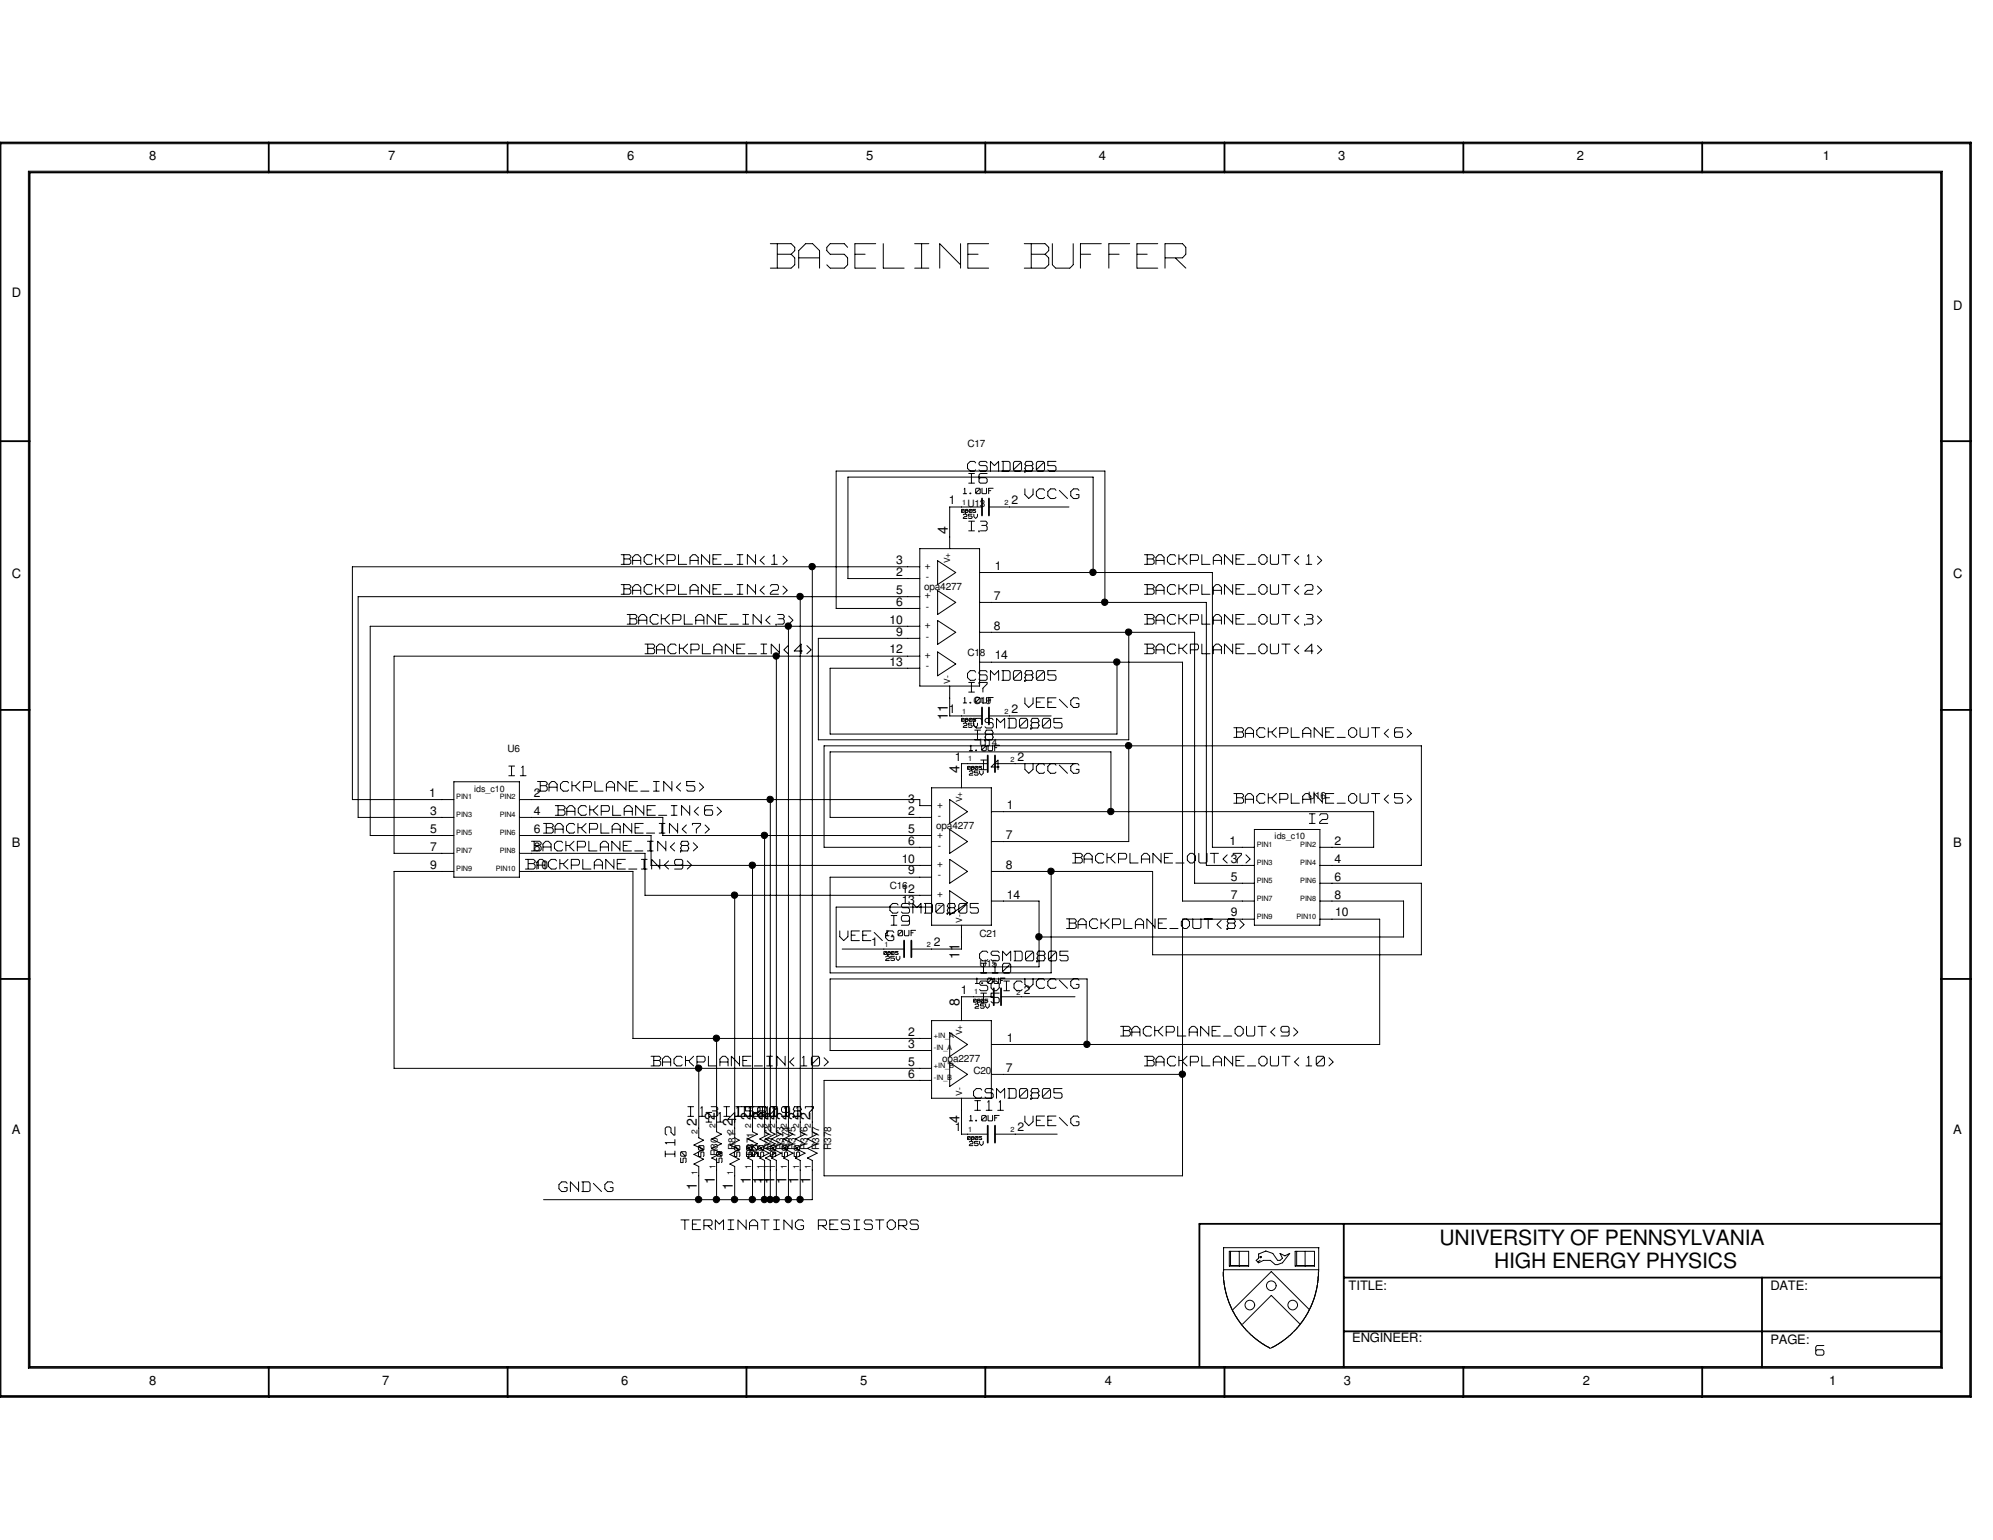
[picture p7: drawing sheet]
<svg xmlns="http://www.w3.org/2000/svg" width="279mm" height="216mm" viewBox="0 0 279 216" stroke-linecap="round" stroke-linejoin="round" font-family="sans-serif">
<defs><g id="words">
<text font-size="6.5" fill="#fff" x="108" y="38.3">BASELINE BUFFER</text>
<text font-size="3" fill="#fff" x="95" y="162.2" transform="rotate(-90 95 162.2)">I12</text>
<g font-size="3">
<text x="201.8" y="174.6">UNIVERSITY OF PENNSYLVANIA</text>
<text x="209.5" y="177.8">HIGH ENERGY PHYSICS</text>
</g>
<g font-size="2.6" fill="#fff">
<text x="135.6" y="66.3">CSMD0805</text>
<text x="135.8" y="68">I6</text>
<text x="143.7" y="70.1">VCC\G</text>
<text x="135.8" y="74.7">I3</text>
<text x="87.1" y="83.6">BACKPLANE_IN&lt;2&gt;</text>
<text x="87.1" y="79.4">BACKPLANE_IN&lt;1&gt;</text>
<text x="160.4" y="83.6">BACKPLANE_OUT&lt;2&gt;</text>
<text x="160.4" y="79.4">BACKPLANE_OUT&lt;1&gt;</text>
<text x="87.9" y="87.8">BACKPLANE_IN&lt;3&gt;</text>
<text x="160.4" y="87.8">BACKPLANE_OUT&lt;3&gt;</text>
<text x="90.4" y="91.9">BACKPLANE_IN&lt;4&gt;</text>
<text x="135.6" y="95.6">CSMD0805</text>
<text x="160.4" y="91.9">BACKPLANE_OUT&lt;4&gt;</text>
<text x="135.8" y="97.3">I7</text>
<text x="143.7" y="99.4">VEE\G</text>
<text x="136.5" y="102.3">CSMD0805</text>
<text x="136.7" y="104">I8</text>
<text x="173" y="103.6">BACKPLANE_OUT&lt;6&gt;</text>
<text x="71.3" y="109">I1</text>
<text x="75.4" y="111.2">BACKPLANE_IN&lt;5&gt;</text>
<text x="137.5" y="108.2">I4</text>
<text x="143.7" y="108.7">VCC\G</text>
<text x="173" y="112.9">BACKPLANE_OUT&lt;5&gt;</text>
<text x="74.5" y="119.5">BACKPLANE_IN&lt;8&gt;</text>
<text x="76.2" y="117.1">BACKPLANE_IN&lt;7&gt;</text>
<text x="77.9" y="114.6">BACKPLANE_IN&lt;6&gt;</text>
<text x="183.6" y="115.7">I2</text>
<text x="73.7" y="122.1">BACKPLANE_IN&lt;9&gt;</text>
<text x="150.4" y="121.2">BACKPLANE_OUT&lt;7&gt;</text>
<text x="124.8" y="128.3">CSMD0805</text>
<text x="124.9" y="130">I9</text>
<text x="149.5" y="130.4">BACKPLANE_OUT&lt;8&gt;</text>
<text x="117.7" y="132.1">VEE\G</text>
<text x="137.3" y="135">CSMD0805</text>
<text x="137.5" y="136.7">I10</text>
<text x="137.3" y="139.1">SOICVCC\G</text>
<text x="137.5" y="140.8">I5</text>
<text x="91.3" y="149.7">BACKPLANE_IN&lt;10&gt;</text>
<text x="157.1" y="145.5">BACKPLANE_OUT&lt;9&gt;</text>
<text x="160.4" y="149.7">BACKPLANE_OUT&lt;10&gt;</text>
<text x="136.5" y="154.2">CSMD0805</text>
<text x="136.7" y="155.9">I11</text>
<text x="96.4" y="156.8">I13</text>
<text x="99" y="157.6">I14</text>
<text x="101.5" y="156.8">I15I20I18</text>
<text x="103.2" y="156.8">I16I19I17</text>
<text x="104" y="156.8">I21</text>
<text x="143.7" y="158.1">VEE\G</text>
<text x="78.4" y="167.3">GND\G</text>
<text x="95.5" y="172.6">TERMINATING RESISTORS</text>
<text x="254.6" y="190.2">6</text>
</g>
<g font-size="2">
<text x="132.9" y="74.9" transform="rotate(-90 132.9 74.9)">4</text>
<text x="132.9" y="100.9" transform="rotate(-90 132.9 100.9)">11</text>
<text x="134.5" y="108.4" transform="rotate(-90 134.5 108.4)">4</text>
<text x="134.5" y="134.4" transform="rotate(-90 134.5 134.4)">11</text>
<text x="134.5" y="141.1" transform="rotate(-90 134.5 141.1)">8</text>
<text x="97.7" y="157.8" transform="rotate(-90 97.7 157.8)">2</text>
<text x="100.2" y="157" transform="rotate(-90 100.2 157)">2</text>
<text x="102.7" y="157.8" transform="rotate(-90 102.7 157.8)">2</text>
<text x="105.2" y="157" transform="rotate(-90 105.2 157)">2</text>
<text x="106.9" y="157" transform="rotate(-90 106.9 157)">2</text>
<text x="107.7" y="157" transform="rotate(-90 107.7 157)">2</text>
<text x="108.6" y="157" transform="rotate(-90 108.6 157)">2</text>
<text x="110.3" y="157" transform="rotate(-90 110.3 157)">2</text>
<text x="111.9" y="157" transform="rotate(-90 111.9 157)">2</text>
<text x="113.6" y="157" transform="rotate(-90 113.6 157)">2</text>
<text x="134.5" y="157.4" transform="rotate(-90 134.5 157.4)">4</text>
<text x="97.7" y="166.8" transform="rotate(-90 97.7 166.8)">1</text>
<text x="100.2" y="166" transform="rotate(-90 100.2 166)">1</text>
<text x="102.7" y="166.8" transform="rotate(-90 102.7 166.8)">1</text>
<text x="105.2" y="166" transform="rotate(-90 105.2 166)">1</text>
<text x="106.9" y="166" transform="rotate(-90 106.9 166)">1</text>
<text x="107.7" y="166" transform="rotate(-90 107.7 166)">1</text>
<text x="108.6" y="166" transform="rotate(-90 108.6 166)">1</text>
<text x="110.3" y="166" transform="rotate(-90 110.3 166)">1</text>
<text x="111.9" y="166" transform="rotate(-90 111.9 166)">1</text>
<text x="113.6" y="166" transform="rotate(-90 113.6 166)">1</text>
</g>
<g font-size="1.8">
<text x="20.9" y="22.5">8</text>
<text x="54.4" y="22.5">7</text>
<text x="87.9" y="22.5">6</text>
<text x="121.4" y="22.5">5</text>
<text x="154.1" y="22.5">4</text>
<text x="187.6" y="22.5">3</text>
<text x="221.1" y="22.5">2</text>
<text x="255.6" y="22.5">1</text>
<text x="1.7" y="41.7">D</text>
<text x="273.8" y="43.4">D</text>
<text x="1.7" y="81.1">C</text>
<text x="273.8" y="81.1">C</text>
<text x="1.7" y="118.7">B</text>
<text x="273.8" y="118.7">B</text>
<text x="1.7" y="159">A</text>
<text x="273.8" y="159">A</text>
<text x="189.1" y="180.9">TITLE:</text>
<text x="248.2" y="180.9">DATE:</text>
<text x="189.6" y="188.1">ENGINEER:</text>
<text x="248.2" y="188.4">PAGE:</text>
<text x="20.9" y="194.1">8</text>
<text x="53.6" y="194.1">7</text>
<text x="87.1" y="194.1">6</text>
<text x="120.6" y="194.1">5</text>
<text x="154.9" y="194.1">4</text>
<text x="188.4" y="194.1">3</text>
<text x="221.9" y="194.1">2</text>
<text x="256.4" y="194.1">1</text>
</g>
<g font-size="1.7">
<text x="133" y="70.7">1</text>
<text x="141.8" y="70.7">2</text>
<text x="125.6" y="80.7">2</text>
<text x="125.6" y="83.3">5</text>
<text x="125.6" y="79.1">3</text>
<text x="139.4" y="79.9">1</text>
<text x="124.7" y="87.5">10</text>
<text x="125.6" y="89.1">9</text>
<text x="125.6" y="84.9">6</text>
<text x="139.3" y="88.3">8</text>
<text x="139.3" y="84.1">7</text>
<text x="124.7" y="93.3">13</text>
<text x="124.7" y="91.6">12</text>
<text x="139.4" y="92.5">14</text>
<text x="133" y="100">1</text>
<text x="141.8" y="100">2</text>
<text x="133.9" y="106.7">1</text>
<text x="142.7" y="106.7">2</text>
<text x="60.2" y="111.7">1</text>
<text x="74.8" y="111.7">2</text>
<text x="127.3" y="112.6">3</text>
<text x="141.1" y="113.4">1</text>
<text x="60.3" y="119.3">7</text>
<text x="60.3" y="116.8">5</text>
<text x="60.3" y="114.3">3</text>
<text x="74.8" y="119.3">8</text>
<text x="74.8" y="116.8">6</text>
<text x="74.8" y="114.3">4</text>
<text x="127.3" y="118.4">6</text>
<text x="127.3" y="114.3">2</text>
<text x="127.3" y="116.8">5</text>
<text x="141" y="117.6">7</text>
<text x="172.4" y="118.4">1</text>
<text x="187.1" y="118.4">2</text>
<text x="60.3" y="121.8">9</text>
<text x="75" y="121.8">10</text>
<text x="126.4" y="125.1">12</text>
<text x="126.4" y="120.9">10</text>
<text x="127.3" y="122.6">9</text>
<text x="141" y="121.8">8</text>
<text x="141.1" y="126">14</text>
<text x="172.6" y="126">7</text>
<text x="172.6" y="123.4">5</text>
<text x="172.6" y="120.9">3</text>
<text x="187.1" y="126">8</text>
<text x="187.1" y="123.4">6</text>
<text x="187.1" y="120.9">4</text>
<text x="126.4" y="126.8">13</text>
<text x="172.6" y="128.5">9</text>
<text x="187.2" y="128.5">10</text>
<text x="122.1" y="132.7">1</text>
<text x="130.9" y="132.7">2</text>
<text x="134.7" y="139.4">1</text>
<text x="143.5" y="139.4">2</text>
<text x="127.3" y="146.9">3</text>
<text x="127.3" y="149.4">5</text>
<text x="127.3" y="145.2">2</text>
<text x="141.1" y="146">1</text>
<text x="127.3" y="151.1">6</text>
<text x="141" y="150.2">7</text>
<text x="133.9" y="158.6">1</text>
<text x="142.7" y="158.6">2</text>
</g>
<g font-size="1.7" fill="#fff">
<text x="96.4" y="163" transform="rotate(-90 96.4 163)">50</text>
<text x="98.9" y="162.1" transform="rotate(-90 98.9 162.1)">50</text>
<text x="101.5" y="163" transform="rotate(-90 101.5 163)">50</text>
<text x="104" y="162.1" transform="rotate(-90 104 162.1)">50</text>
<text x="105.7" y="162.1" transform="rotate(-90 105.7 162.1)">50</text>
<text x="106.5" y="162.1" transform="rotate(-90 106.5 162.1)">50</text>
<text x="107.3" y="162.1" transform="rotate(-90 107.3 162.1)">50</text>
<text x="109" y="162.1" transform="rotate(-90 109 162.1)">50</text>
<text x="110.7" y="162.1" transform="rotate(-90 110.7 162.1)">50</text>
<text x="112.4" y="162.1" transform="rotate(-90 112.4 162.1)">50</text>
</g>
<g font-size="1.5" fill="#fff">
<text x="135" y="69.3">1.0UF</text>
<text x="135" y="98.7">1.0UF</text>
<text x="135.9" y="105.4">1.0UF</text>
<text x="124.2" y="131.3">1.0UF</text>
<text x="136.7" y="138">1.0UF</text>
<text x="135.9" y="157.3">1.0UF</text>
</g>
<g font-size="1.4">
<text x="135.6" y="62.7">C17</text>
<text x="135.6" y="71">U13</text>
<text x="129.5" y="82.8">opa4277</text>
<text x="129.7" y="79.7">+</text>
<text x="129.7" y="83.9">+</text>
<text x="129.8" y="81.3">-</text>
<text x="129.7" y="88.1">+</text>
<text x="129.8" y="85.5">-</text>
<text x="129.8" y="89.7">-</text>
<text x="129.7" y="92.2">+</text>
<text x="129.8" y="93.9">-</text>
<text x="135.6" y="91.9">C18</text>
<text x="136.5" y="98.7">C19</text>
<text x="71.2" y="105.4">U6</text>
<text x="137.3" y="104.5">U14</text>
<text x="131.4" y="113.2">+</text>
<text x="183.4" y="112.1">U16</text>
<text x="131.2" y="116.2">opa4277</text>
<text x="131.4" y="117.4">+</text>
<text x="131.5" y="119">-</text>
<text x="131.5" y="114.8">-</text>
<text x="124.8" y="124.6">C16</text>
<text x="131.4" y="121.6">+</text>
<text x="131.4" y="125.8">+</text>
<text x="131.5" y="123.1">-</text>
<text x="131.5" y="127.3">-</text>
<text x="137.3" y="131.3">C21</text>
<text x="137.3" y="135.5">U15</text>
<text x="132.1" y="148.9">opa2277</text>
<text x="136.5" y="150.6">C20</text>
<text x="103.1" y="161.2" transform="rotate(-90 103.1 161.2)">R81</text>
<text x="108.2" y="161.2" transform="rotate(-90 108.2 161.2)">R372</text>
<text x="109.9" y="161.2" transform="rotate(-90 109.9 161.2)">R373</text>
<text x="110.7" y="161.2" transform="rotate(-90 110.7 161.2)">R374</text>
<text x="111.5" y="161.2" transform="rotate(-90 111.5 161.2)">R375</text>
<text x="113.2" y="161.2" transform="rotate(-90 113.2 161.2)">R376</text>
<text x="114.9" y="161.2" transform="rotate(-90 114.9 161.2)">R377</text>
<text x="116.5" y="161.2" transform="rotate(-90 116.5 161.2)">R378</text>
<text x="100.6" y="162.1" transform="rotate(-90 100.6 162.1)">R80</text>
<text x="105.7" y="162.1" transform="rotate(-90 105.7 162.1)">R371</text>
</g>
<g font-size="1.3">
<text x="66.5" y="111">ids_c10</text>
<text x="178.7" y="117.7">ids_c10</text>
</g>
<g font-size="1.2" fill="#fff">
<text x="135" y="72.8">25V</text>
<text x="135" y="102.1">25V</text>
<text x="135.9" y="108.8">25V</text>
<text x="124.2" y="134.8">25V</text>
<text x="136.7" y="141.5">25V</text>
<text x="135.9" y="160.7">25V</text>
</g>
<g font-size="1.2">
<text x="133.2" y="79" transform="rotate(-90 133.2 79)">V+</text>
<text x="133.2" y="95.8" transform="rotate(-90 133.2 95.8)">V-</text>
<text x="134.9" y="112.5" transform="rotate(-90 134.9 112.5)">V+</text>
<text x="134.9" y="129.4" transform="rotate(-90 134.9 129.4)">V-</text>
<text x="134.9" y="145.2" transform="rotate(-90 134.9 145.2)">V+</text>
<text x="134.9" y="153.6" transform="rotate(-90 134.9 153.6)">V-</text>
<text x="97.8" y="158.9" transform="rotate(-90 97.8 158.9)">2</text>
<text x="100.3" y="158.1" transform="rotate(-90 100.3 158.1)">2</text>
<text x="102.8" y="158.9" transform="rotate(-90 102.8 158.9)">2</text>
<text x="105.3" y="158.1" transform="rotate(-90 105.3 158.1)">2</text>
<text x="107" y="158.1" transform="rotate(-90 107 158.1)">2</text>
<text x="107.8" y="158.1" transform="rotate(-90 107.8 158.1)">2</text>
<text x="108.7" y="158.1" transform="rotate(-90 108.7 158.1)">2</text>
<text x="110.3" y="158.1" transform="rotate(-90 110.3 158.1)">2</text>
<text x="112" y="158.1" transform="rotate(-90 112 158.1)">2</text>
<text x="113.7" y="158.1" transform="rotate(-90 113.7 158.1)">2</text>
<text x="97.8" y="164.8" transform="rotate(-90 97.8 164.8)">1</text>
<text x="100.3" y="164" transform="rotate(-90 100.3 164)">1</text>
<text x="102.8" y="164.8" transform="rotate(-90 102.8 164.8)">1</text>
<text x="105.3" y="164" transform="rotate(-90 105.3 164)">1</text>
<text x="107" y="164" transform="rotate(-90 107 164)">1</text>
<text x="107.8" y="164" transform="rotate(-90 107.8 164)">1</text>
<text x="108.7" y="164" transform="rotate(-90 108.7 164)">1</text>
<text x="110.3" y="164" transform="rotate(-90 110.3 164)">1</text>
<text x="112" y="164" transform="rotate(-90 112 164)">1</text>
<text x="113.7" y="164" transform="rotate(-90 113.7 164)">1</text>
</g>
<g font-size="1">
<text x="134.9" y="70.7">1</text>
<text x="140.8" y="70.8">2</text>
<text x="134.9" y="100">1</text>
<text x="140.8" y="100.1">2</text>
<text x="135.7" y="106.7">1</text>
<text x="141.6" y="106.8">2</text>
<text x="64" y="112.1">PIN1</text>
<text x="70.1" y="112.1">PIN2</text>
<text x="64" y="119.6">PIN7</text>
<text x="64" y="114.6">PIN3</text>
<text x="64" y="117.1">PIN5</text>
<text x="70.1" y="119.6">PIN8</text>
<text x="70.1" y="117.1">PIN6</text>
<text x="70.1" y="114.6">PIN4</text>
<text x="176.2" y="118.7">PIN1</text>
<text x="182.3" y="118.7">PIN2</text>
<text x="64" y="122.1">PIN9</text>
<text x="69.5" y="122.1">PIN10</text>
<text x="176.2" y="121.3">PIN3</text>
<text x="176.2" y="123.8">PIN5</text>
<text x="182.3" y="123.8">PIN6</text>
<text x="182.3" y="121.3">PIN4</text>
<text x="176.2" y="126.3">PIN7</text>
<text x="176.2" y="128.8">PIN9</text>
<text x="181.7" y="128.8">PIN10</text>
<text x="182.3" y="126.3">PIN8</text>
<text x="124" y="132.7">1</text>
<text x="129.9" y="132.7">2</text>
<text x="136.6" y="139.4">1</text>
<text x="142.5" y="139.4">2</text>
<text x="130.9" y="145.5">+IN_A</text>
<text x="130.9" y="147.2">-IN_A</text>
<text x="130.9" y="149.7">+IN_B</text>
<text x="130.9" y="151.4">-IN_B</text>
<text x="135.7" y="158.7">1</text>
<text x="141.6" y="158.7">2</text>
</g>
<g font-size=".8" fill="#fff">
<text x="134.8" y="71.9">0805</text>
<text x="134.8" y="101.2">0805</text>
<text x="135.6" y="107.9">0805</text>
<text x="123.9" y="133.9">0805</text>
<text x="136.5" y="140.6">0805</text>
<text x="135.6" y="159.9">0805</text>
</g>
</g></defs>
<g fill="none" stroke="#000" stroke-width=".25">
<path d="M0 20h276.3v175.8h-276.3zM37.7 20v4.2M71.2 20v4.2M104.6 20v4.2M138.1 20v4.2M171.7 20v4.2M205.1 20v4.2M238.6 20v4.2M4.1 24.2h268v167.4h-268zM0 61.8h4.1M137.7 69.9v2.4M138.6 69.9v2.4"/>
<path d="M272.1 61.8h4.2M0 99.5h4.1M137.7 99.2v2.4M138.6 99.2v2.4M272.1 99.5h4.2M138.5 105.9v2.3M139.5 105.9v2.3M0 137.2h4.1M126.7 131.9v2.3M127.8 131.9v2.3M139.3 138.6v2.3M140.3 138.6v2.3"/>
<path d="M272.1 137.2h4.2M138.5 157.8v2.4M139.5 157.8v2.4M188.4 179.1h83.7M188.4 171.6v20M247 179.1v12.5M272.1 171.6h-104v19.9M37.7 191.6v4.2M71.2 191.6v4.2M104.6 191.6v4.2M138.1 191.6v4.2M171.7 191.6v4.2"/>
<path d="M188.4 186.6h83.7M205.1 191.6v4.2M238.6 191.6v4.2"/>
</g>
<g fill="none" stroke="#000" stroke-width=".14">
<path d="M.1 20.2h276v175.5h-276zM4 24h268.3v167.8h-268.3zM108 34.2h2.9M108 37.6h2.9M109 34.2v3.3M109 35.6h1.9M110.9 34.2l.5 .5M110.9 35.6l.5 .6M111.4 35.1l-.4 .5M111.4 34.7v.4M111.4 36.2v.9M111.4 37.1l-.5 .5"/>
<path d="M112 35.2v2.4M112 36.2h2.9M112.9 34.2l-.9 .9M113 34.2h.9M113.9 34.2l1 .9M114.9 35.2v2.4M115.9 34.7v.4M115.9 35.1l.5 .5M115.9 37.1l.5 .5M116.4 34.2l-.4 .4M116.4 34.2h1.9M116.4 35.6h1.9"/>
<path d="M116.4 37.6h1.9M118.4 34.2l.4 .5M118.4 35.6l.4 .6M118.8 36.2v.9M118.8 37.1l-.4 .5M119.8 34.2h3M119.8 34.2v3.4M119.9 35.6h1.4M119.9 37.6h2.9M123.8 34.2v3.4M123.9 37.6h2.8M128.2 34.2h2"/>
<path d="M128.2 37.6h2M129.2 34.2v3.3M131.7 34.2l2.9 2.9M131.7 34.2v3.4M134.7 34.2v3.4M135.7 34.2h2.9M135.7 34.2v3.4M135.7 35.6h1.4M135.7 37.6h2.9M143.6 34.2h2.9M143.6 37.6h2.9M144.6 34.2v3.3"/>
<path d="M144.6 35.6h1.9M146.5 34.2l.5 .5M146.5 35.6l.5 .6M147 35.1l-.4 .5M147 34.7v.4M147 36.2v.9M147 37.1l-.5 .5M147.5 37.1l.5 .5M147.5 34.2v2.9M148 37.6h1.9M150.5 34.2v2.9M150.5 37.1l-.5 .5"/>
<path d="M151.5 34.2h2.9M151.5 34.2v3.4M151.5 35.6h1.4M155.4 34.2h3M155.4 34.2v3.4M155.5 35.6h1.4M159.4 34.2h2.9M159.4 34.2v3.4M159.4 35.6h1.4M159.4 37.6h2.9M163.3 34.2h2.4M163.3 34.2v3.4"/>
<path d="M163.4 36.2h2.3M164.8 36.2l1.4 1.4M165.8 34.2l.4 .5M166.2 35.6l-.4 .6M166.2 34.7v.9M87.1 77.8h1.1M87.1 79.1h1.1M87.5 77.8v1.3M87.5 78.4h.7M88.2 77.8l.2 .2M88.2 78.4l.2 .2M88.4 78.1l-.1 .2"/>
<path d="M88.4 78v.1M88.4 78.6v.3M88.4 79l-.2 .1M88.7 78.2v.9M88.7 78.6h1.1M89.1 77.8l-.4 .3M89.1 77.8h.3M89.5 77.8l.3 .3M89.8 78.2v.9M90.3 78.2v.5M90.3 78.7l.4 .4M90.7 77.8l-.4 .3"/>
<path d="M90.7 77.8h.5M90.7 79.1h.5M91.3 77.8l.1 .2M91.4 79l-.1 .1M91.9 77.8v1.3M91.9 78.4h.5M92.5 78.4v.2M92.5 78.6l.5 .5M93 77.8l-.5 .6M93.5 77.8h.9M93.5 77.8v1.3M93.6 78.6h.8"/>
<path d="M94.5 77.8l.2 .2M94.7 78.4l-.2 .2M94.7 78v.3M95.1 77.8v1.3M95.2 79.1h1.1M96.7 78.2v.9M96.8 78.6h1M97.1 77.8l-.4 .3M97.2 77.8h.3M97.5 77.8l.4 .3M97.9 78.2v.9M98.3 77.8l1.1 1.1"/>
<path d="M98.3 77.8v1.3M99.5 77.8v1.3M99.9 77.8h1.2M99.9 77.8v1.3M100 79.1h1.1M100 78.4h.5M101.6 79.1h1.1M103.3 77.8h.8M103.3 79.1h.8M103.7 77.8v1.3M104.8 77.8v1.3M104.8 77.8l1.1 1.1"/>
<path d="M105.9 77.8v1.3M106.6 78.6l.5 .5M107.1 78l-.5 .5M108.2 79.1h.8M108.5 77.8l-.1 .2M108.5 77.8v1.3M109.8 78l.6 .6M110.3 78.6l-.5 .5M113.9 79.5v79.2l.7 .3-1.4 .7 1.4 .7-1.4 .6 1.4 .7-1.4 .6 .7 .4v5.5h-37.7M128.9 76.9h8.4v19.3h-8.4zM128.9 79.5h-79.5v32.6h14.2M131.4 78.6l2.6 1.7-2.6 1.7z"/>
<path d="M134.8 71.5v.3M134.8 71.8h.1M134.8 71.4v.1M134.9 71.8h.1M134.9 71.4h.1M135 72.6v.1M135 71.5l-.2 .3M135 69.2h.5M135.1 71.5h.1M135.1 71.4l.1 .1M135.1 72.7h.5M135.1 72.1l-.1 .1"/>
<path d="M135.2 71.5v.3M135.2 71.8h-.1M135.2 72.1h.2M135.2 72.4l-.2 .2M135.3 72.4h.1M135.3 68.5l-.1 .1M135.3 68.5v.7M135.3 71.8h.1M135.4 71.4v.4M135.4 71.8h.2M135.4 71.6h.2M135.4 71.4h.2"/>
<path d="M135.5 72.1l.1 .1M135.6 72.2v.1M135.6 72.3l-.1 .1M135.6 65.1v.5M135.6 71.4l.1 .1-.1 .3M135.6 65.7l.4 .3M135.8 72.1v.2M135.8 72.6v.1M135.8 72.3h.3M135.8 72.1h.5M135.8 74.4h.8M135.8 73.1h.8"/>
<path d="M135.8 67.7h.8M135.8 66.4h.8M135.9 71.5v.3M135.9 71.8h.1M135.9 72.7h.2M135.9 71.4v.1M136 71.8h.1M136 71.4h.1M136 69.1h.1M136 69.2h.1M136 64.7l-.4 .4M136.1 64.7h.5"/>
<path d="M136.1 69.1v.1M136.1 71.5l-.2 .3M136.2 71.5h.1M136.2 71.4l.1 .1M136.2 72.3l.1 .1M136.2 66.4v1.3M136.2 73.1v1.3M136.3 71.5v.3M136.3 72.5v.1M136.3 71.8h-.1M136.3 72.6l-.1 .1M136.4 71.4v.2"/>
<path d="M136.4 71.8h.1M136.4 71.6h.3M136.4 71.4h.4M136.5 71.8h.2M136.5 72.1v.3M136.5 72.4l.2 .2M136.6 64.7l.2 .2M136.7 71.6l.1 .1M136.8 68.6v.5M136.8 71.7v.1M136.8 71.8h-.1M136.8 69.1l.1 .1"/>
<path d="M136.8 65.9l-.2 .1M136.9 68.5l-.1 .1M136.9 69.2h.4M136.9 68.5h.4M137 72.1v.3M137 72.4l-.2 .3M137.2 74.4h.1M137.2 64.9v.1M137.2 66.6v.9M137.2 67.6l.2 .1M137.2 65.1l.2 .2M137.2 65.9l.2 .1"/>
<path d="M137.3 68.6l-.5 .5M137.3 68.6h.1M137.3 68.5l.1 .1M137.4 67l-.1 .1M137.4 66.4l-.2 .2M137.4 69.1l-.1 .1M137.4 64.7l-.1 .2M137.4 68.6v.5M137.5 74.4h.7M137.5 73.1h.7M137.5 67h.7M137.5 67.7h.7"/>
<path d="M137.5 66.4h.9M137.5 65.3h.7M137.5 64.7h.7M137.6 73.7h.6M137.7 69.1l.1 .1M137.7 71.1h-4.6v5.8M137.7 68.5v.6M137.8 69.2h.4M138.2 73.1l.2 .2M138.2 67l.2 .2M138.2 64.7l.2 .2M138.2 65.3l.2 .2"/>
<path d="M138.3 73.7l.1 .2M138.3 69.1l-.1 .1M138.3 68.5v.6M138.4 65.5v.3M138.4 67.2v.3M138.4 73.3v.1M138.4 73.9v.3M138.4 74.3l-.2 .1M138.4 73.4l-.2 .3M138.4 67.6l-.2 .1M138.4 65.9l-.2 .1M138.6 68.5h.6"/>
<path d="M138.6 68.5v.7M138.6 68.8h.3M138.6 71.1h11.3M138.9 64.7v1.3M138.9 64.7l.5 .5M140 64.7v1.3M140 64.7l-.6 .6M140.5 64.7h.9M140.6 64.7v1.3M141.4 64.7l.2 .2M141.6 65.9l-.2 .1M141.6 64.9v.9"/>
<path d="M142.1 65.9l.1 .1M142.1 64.9v.9M142.2 64.7l-.1 .2M142.3 64.7h.7M143 64.9l-.9 .9M143 64.9h.2M143 64.7l.2 .2M143.2 65.9l-.2 .1M143.2 64.9v.9M143.7 66h.1M143.7 68.5v.8M143.7 69.3l.5 .5"/>
<path d="M143.8 64.7l-.1 .4 .1 .2-.1 .4 .1 .3M143.9 65.3h.7M143.9 64.7h.7M144.7 64.7l.1 .4-.1 .2 .1 .4-.1 .3M144.8 68.5v.8M144.8 69.3l-.6 .6M145.3 65.9l.2 .1M145.3 64.9v.9M145.3 69v.5M145.3 69.5l.4 .4M145.5 64.7l-.2 .2M145.5 64.7h.7"/>
<path d="M145.7 68.5l-.4 .4M145.7 68.5h.5M145.7 69.9h.5M146.2 64.9l-.9 .9M146.3 64.9h.1M146.3 64.7l.1 .2M146.3 68.5l.1 .2M146.4 65.9l-.1 .1M146.4 69.7l-.1 .2M146.4 64.9v.9M146.9 65.9l.2 .1M146.9 64.7v.6"/>
<path d="M146.9 69v.5M146.9 69.5l.4 .4M146.9 65.3h.9M146.9 64.7h1.1M147.3 68.5l-.4 .4M147.3 68.5h.5M147.3 69.9h.5M147.9 65.3l.1 .2M147.9 68.5l.1 .2M148 65.5v.3M148 65.9l-.1 .1M148 69.7l-.1 .2"/>
<path d="M148.5 68.7l1.1 1.2M150.1 69v.5M150.1 69.5l.4 .4M150.5 68.5l-.4 .4M150.5 68.5h.5M150.5 69.9h.5M150.9 69.3h.3M151.1 68.5l.2 .2M151.3 69.3v.4M151.3 69.7l-.2 .2M160.4 77.8h1.1M160.4 79.1h1.1"/>
<path d="M160.8 77.8v1.3M160.9 78.4h.6M161.6 77.8l.2 .2M161.6 78.4l.2 .2M161.8 78v.1M161.8 78.6v.3M161.8 78.1l-.2 .2M161.8 79l-.2 .1M162.1 78.2v.9M162.1 78.6h1.1M162.4 77.8l-.3 .3M162.5 77.8h.3"/>
<path d="M162.8 77.8l.4 .3M163.2 78.2v.9M163.7 78.2v.5M163.7 78.7l.3 .4M164 77.8l-.3 .3M164.1 77.8h.5M164.1 79.1h.5M164.6 77.8l.2 .2M164.8 79l-.2 .1M165.3 77.8v1.3M165.3 78.4h.5M165.8 78.4v.2"/>
<path d="M165.9 78.6l.5 .5M166.4 77.8l-.6 .6M166.9 77.8h.9M166.9 77.8v1.3M166.9 78.6h.9M167.9 77.8l.1 .2M168 78v.3M168 78.4l-.1 .2M168.5 77.8v1.3M168.5 79.1h1.1M170.1 78.2v.9M170.1 78.6h1.1"/>
<path d="M170.5 77.8l-.4 .3M170.5 77.8h.3M170.9 77.8l.3 .3M171.2 78.2v.9M171.7 77.8v1.3M171.7 77.8l1.1 1.1M172.8 77.8v1.3M173.3 77.8h1.1M173.3 77.8v1.3M173.3 79.1h1.1M173.3 78.4h.5M174.9 79.1h1.1"/>
<path d="M176.5 78.2v.5M176.5 78.7l.4 .4M176.9 77.8l-.4 .3M176.9 77.8h.3M176.9 79.1h.3M177.2 77.8l.4 .3M177.6 78.2v.5M177.6 78.7l-.4 .4M178.1 79l.2 .1M178.1 77.8v1.1M178.3 79.1h.7M179.2 79l-.1 .1"/>
<path d="M179.2 77.8v1.1M179.7 77.8h1.1M180.3 77.8v1.3M181.5 78.6l.6 .5M182.1 78l-.6 .5M183.1 79.1h.8M183.5 77.8v1.3M183.5 77.8l-.2 .2M184.7 78l.6 .6M185.3 78.6l-.6 .5M87.1 82h1.1M87.1 83.3h1.1"/>
<path d="M87.5 82v1.3M87.5 82.5h.7M87.9 86.1h1.1M87.9 87.5h1.1M88.2 82l.2 .2M88.2 82.5l.2 .3M88.3 86.2v1.3M88.3 86.7h.7M88.4 82.2v.1M88.4 82.8v.3M88.4 82.3l-.1 .2M88.4 83.1l-.2 .2"/>
<path d="M88.7 82.4v.9M88.7 82.8h1.1M89.1 86.1l.2 .3M89.1 86.7l.2 .3M89.1 82l-.4 .3M89.1 82h.3M89.3 86.5l-.2 .2M89.3 86.4v.1M89.3 87v.3M89.3 87.3l-.2 .2M89.5 82l.3 .3M89.5 86.6v.9"/>
<path d="M89.6 87h1M89.8 82.4v.9M89.9 86.1l-.4 .4M90 86.1h.3M90.3 86.1l.4 .4M90.3 82.4v.5M90.3 82.9l.4 .4M90.4 90.3h1.1M90.4 91.7h1.1M90.7 82l-.4 .3M90.7 86.6v.9M90.7 82h.5"/>
<path d="M90.7 83.3h.5M90.8 90.3v1.3M90.8 90.9h.7M91.1 86.6v.5M91.1 87.1l.4 .4M91.3 82l.1 .2M91.4 83.1l-.1 .2M91.5 86.1l-.4 .4M91.6 86.1h.5M91.6 87.5h.5M91.6 90.3l.2 .2M91.6 90.9l.2 .2"/>
<path d="M91.8 90.7l-.2 .1M91.8 90.6h.1M91.8 91.1v.3M91.8 91.5l-.2 .2M91.9 82v1.3M91.9 82.5h.5M92 90.7v1M92.1 91.1h1M92.1 86.1l.2 .3M92.3 87.3l-.2 .2M92.4 90.3l-.4 .4M92.5 90.3h.3"/>
<path d="M92.5 82.6v.2M92.5 82.8l.5 .5M92.7 86.1v1.4M92.8 86.7h.4M92.8 90.3l.4 .4M93 82l-.5 .5M93.2 90.7v1M93.3 86.8v.2M93.3 87l.6 .5M93.5 82h.9M93.5 82v1.3M93.6 82.8h.8"/>
<path d="M93.6 90.7v.5M93.6 91.3l.4 .4M93.9 86.1l-.6 .6M94 90.3l-.4 .4M94.1 90.3h.5M94.1 91.7h.5M94.3 86.1h.9M94.3 86.2v1.3M94.4 87h.8M94.5 82l.2 .2M94.6 90.3l.2 .2M94.7 82.2v.3"/>
<path d="M94.7 82.5l-.2 .3M94.8 91.5l-.2 .2M95.1 82v1.3M95.2 83.3h1.1M95.2 90.3v1.4M95.3 86.1l.2 .3M95.3 90.9h.5M95.5 86.7l-.2 .3M95.5 86.4v.3M95.8 90.9v.2M95.8 91.1l.6 .6M95.9 86.1v1.4"/>
<path d="M96 87.5h1.1M96.4 90.3l-.6 .6M96.7 82.4v.9M96.8 82.8h1M96.9 90.3h.9M96.9 90.3v1.4M96.9 91.1h.9M97.1 82l-.4 .3M97.2 82h.3M97.5 82l.4 .3M97.5 86.6v.9M97.6 87h1"/>
<path d="M97.8 90.3l.2 .2M97.9 82.4v.9M97.9 86.1l-.4 .4M98 86.1h.3M98 90.9l-.2 .2M98 90.6v.2M98.3 86.1l.4 .4M98.3 82v1.3M98.3 82l1.1 1.1M98.5 90.3v1.4M98.5 91.7h1.1M98.7 86.6v.9"/>
<path d="M99.1 86.1l1.1 1.2M99.1 86.2v1.3M99.5 82v1.3M99.9 82h1.2M99.9 82v1.3M100 83.3h1.1M100 82.5h.5M100.1 90.7v1M100.1 91.1h1.1M100.3 86.1v1.4M100.5 90.3l-.4 .4M100.5 90.3h.3"/>
<path d="M100.8 86.1h1.1M100.8 86.2v1.3M100.8 87.5h1.1M100.8 86.7h.5M100.8 90.3l.4 .4M101.2 90.7v1M101.6 83.3h1.1M101.7 90.3l1.1 1.1M101.7 90.3v1.4M102.4 87.5h1.1M102.8 90.3v1.4M103.3 90.3h1.1"/>
<path d="M103.3 90.3v1.4M103.3 82h.8M103.3 83.3h.8M103.3 91.7h1.1M103.3 90.9h.5M103.7 82v1.3M104.1 86.1h.8M104.1 87.5h.8M104.5 86.2v1.3M104.8 82v1.3M104.8 82l1.1 1.1M104.9 91.7h1.1"/>
<path d="M105.6 86.2v1.3M105.6 86.1l1.1 1.2M105.9 82v1.3M106.6 82.8l.5 .5M106.7 90.3h.8M106.7 91.7h.8M106.7 86.1v1.4M107.1 90.3v1.3M107.1 82.2l-.5 .5M107.4 87l.5 .5M107.9 86.4l-.5 .5M108 83.2v.1"/>
<path d="M108 83.3h1.1M108.1 90.3v1.4M108.1 90.3l1.1 1.1M108.2 82l-.2 .2M108.2 82h.7M108.4 82.8l-.4 .3M108.4 82.8h.5M108.8 87.5h.1M108.8 92v66.7l.7 .3-1.3 .7 1.3 .7-1.3 .6 1.3 .7-1.3 .6 .6 .4v5.5M109 82l.1 .2M109 86.1h.7M109 87.5h.7"/>
<path d="M109.1 82.2v.3M109.1 82.5l-.1 .3M109.2 86.7h.5M109.3 90.3v1.4M109.8 86.1l.1 .3M109.8 82.2l.6 .6M109.8 86.8l.1 .2M109.9 91.1l.6 .6M109.9 86.4v.1M109.9 87v.3M109.9 87.3l-.1 .2M109.9 86.5l-.1 .2"/>
<path d="M110.3 82.8l-.5 .5M110.5 90.5l-.6 .6M110.5 87.8v70.9l.7 .3-1.3 .7 1.3 .7-1.3 .6 1.3 .7-1.3 .6 .6 .4v5.5M110.6 86.4l.6 .6M111.1 87l-.5 .5M111.4 91.3h1.1M112.2 83.7v75l.7 .3-1.4 .7 1.4 .7-1.4 .6 1.4 .7-1.4 .6 .7 .4v5.5M112.3 90.3v1.4M112.3 90.3l-1 1M113.1 90.5l.6 .6M113.7 91.1l-.6 .6M128.9 92h-73.7v27.6h8.4"/>
<path d="M128.9 87.8h-77v29.3h11.7M128.9 83.7h-78.7v30.9h13.4M131.4 82.8l2.6 1.7-2.6 1.6zM131.4 87l2.6 1.6-2.6 1.7zM131.4 91.4l2.6 1.7-2.6 1.6zM133.1 96.2v4.2h4.6M135 98.6h.5M135.3 97.8l-.1 .1M135.3 97.8v.7M135.6 94.4v.6M135.6 95l.4 .4M135.8 95.7h.8"/>
<path d="M135.8 97h.8M136 98.5v.1M136 98.5h.1M136 98.6h.1M136 94l-.4 .4M136.1 95.4h.5M136.1 94h.5M136.1 98.5v.1M136.2 95.7v1.3M136.6 94l.2 .2M136.8 98v.4M136.8 95.2l-.2 .2"/>
<path d="M136.8 98.5l.1 .1M136.9 97.8l-.1 .1M136.9 98.6h.4M136.9 97.8h.4M137.2 94.2v.2M137.2 95.7v.2M137.2 94.4l.2 .2M137.2 95.2l.2 .2M137.3 95.7h1M137.3 98l-.5 .4M137.3 97.9h.1M137.3 97.8l.1 .1"/>
<path d="M137.3 80.3h32.7v38.5h5.9M137.3 88.6h30.2v35.2h8.4M137.3 84.5h31.8v36.8h6.8M137.3 92.8h28.5v33.5h10.1M137.4 94l-.1 .2M137.4 98.5l-.1 .1M137.4 98v.4M137.5 95.4h.7M137.5 94.6h.7M137.5 94h.7M137.7 98.5l.1 .1M137.7 97.8v.6"/>
<path d="M137.8 98.6h.4M137.8 96.5v.5M138.2 94l.2 .2M138.2 94.6l.2 .2M138.3 98.5l-.1 .1M138.3 97.8v.6M138.3 95.9l-.5 .6M138.4 94.9v.3M138.4 95.7v.2M138.4 95.2l-.2 .2M138.6 97.8v.8M138.6 97.8h.6"/>
<path d="M138.6 98.1h.3M138.9 94l.5 .6M138.9 94.1v1.3M140 94.1v1.3M140 94l-.6 .6M140.5 95.4h.9M140.5 94h.9M140.6 94.1v1.2M141.4 94l.2 .2M141.6 95.2l-.2 .2M141.6 94.3v.9M142.1 95.2l.1 .2"/>
<path d="M142.1 94.3v.9M142.2 94l-.1 .2M142.3 95.4h.7M142.3 94h.7M143 94.3l-.9 .9M143 94.2h.2M143 94l.2 .2M143.2 95.2l-.2 .2M143.2 94.3v.9M143.7 95.4h.1M143.7 97.8v.8M143.7 98.6l.5 .5"/>
<path d="M143.8 94l-.1 .4 .1 .2-.1 .4 .1 .4M143.9 95.4h.7M143.9 94.6h.7M143.9 94h.7M144.7 94l.1 .4-.1 .2 .1 .4-.1 .4M144.8 97.8v.8M144.8 98.6l-.6 .6M145.3 95.2l.2 .2M145.3 94.3v.9M145.3 97.9v1.3M145.3 97.8h1.1M145.3 99.2h1.1"/>
<path d="M145.3 98.4h.5M145.5 94l-.2 .2M145.5 95.4h.7M145.5 94h.7M146.2 94.3l-.9 .9M146.3 94.2h.1M146.3 94l.1 .2M146.4 95.2l-.1 .2M146.4 94.3v.9M146.9 95.2l.2 .2M146.9 94v.6M146.9 97.9v1.3"/>
<path d="M146.9 97.8h1.1M146.9 94.6h.9M146.9 94h1.1M146.9 99.2h1.1M146.9 98.4h.5M147.1 95.4h.7M147.9 94.6l.1 .2M148 95.2l-.1 .2M148 94.9v.3M148.5 98l1.1 1.2M150.1 98.3v.5M150.1 98.8l.4 .4"/>
<path d="M150.5 97.8l-.4 .4M150.5 97.8h.5M150.5 99.2h.5M150.9 98.6h.3M151.1 97.8l.2 .2M151.3 98.6v.4M151.3 99l-.2 .2M153.2 80.3v-13.4h-34.3v14.2h10M154.9 84.5v-18.5h-37.7v19.3h11.7M156.6 92.8v10.1h-40.2v-9.2h12.5M158.2 88.6v15.1h-43.5v-14.2h14.2M160.4 82h1.1"/>
<path d="M160.4 83.3h1.1M160.4 86.1h1.1M160.4 87.5h1.1M160.4 90.3h1.1M160.4 91.7h1.1M160.8 82v1.3M160.8 86.2v1.3M160.8 90.3v1.3M160.9 82.5h.6M160.9 86.7h.6M160.9 90.9h.6M161.6 82l.2 .2"/>
<path d="M161.6 82.5l.2 .3M161.6 86.1l.2 .3M161.6 86.7l.2 .3M161.6 90.3l.2 .2M161.6 90.9l.2 .2M161.8 82.2v.1M161.8 82.8v.3M161.8 86.4v.1M161.8 87v.3M161.8 90.6h.1M161.8 91.1v.3M161.8 82.3l-.2 .2"/>
<path d="M161.8 83.1l-.2 .2M161.8 86.5l-.2 .2M161.8 87.3l-.2 .2M161.8 90.7l-.2 .1M161.8 91.5l-.2 .2M162.1 82.4v.9M162.1 86.6v.9M162.1 90.7v1M162.1 82.8h1.1M162.1 87h1.1M162.1 91.1h1.1M162.4 90.3l-.3 .4"/>
<path d="M162.4 82l-.3 .3M162.4 86.1l-.3 .4M162.5 82h.3M162.5 86.1h.3M162.5 90.3h.3M162.8 82l.4 .3M162.8 86.1l.4 .4M162.8 90.3l.4 .4M163.2 82.4v.9M163.2 86.6v.9M163.2 90.7v1M163.7 82.4v.5"/>
<path d="M163.7 86.6v.5M163.7 90.7v.5M163.7 82.9l.3 .4M163.7 87.1l.3 .4M163.7 91.3l.3 .4M164 90.3l-.3 .4M164 82l-.3 .3M164 86.1l-.3 .4M164.1 82h.5M164.1 83.3h.5M164.1 86.1h.5M164.1 87.5h.5"/>
<path d="M164.1 90.3h.5M164.1 91.7h.5M164.6 82l.2 .2M164.6 86.1l.2 .3M164.6 90.3l.2 .2M164.8 91.5l-.2 .2M164.8 83.1l-.2 .2M164.8 87.3l-.2 .2M165.3 82v1.3M165.3 86.1v1.4M165.3 90.3v1.4M165.3 82.5h.5"/>
<path d="M165.3 86.7h.5M165.3 90.9h.5M165.8 82.6v.2M165.8 86.8v.2M165.8 90.9v.2M165.9 82.8l.5 .5M165.9 87l.5 .5M165.9 91.1l.5 .6M166.4 82l-.6 .5M166.4 86.1l-.6 .6M166.4 90.3l-.6 .6M166.9 82h.9"/>
<path d="M166.9 86.1h.9M166.9 90.3h.9M166.9 82v1.3M166.9 86.2v1.3M166.9 90.3v1.4M166.9 82.8h.9M166.9 87h.9M166.9 91.1h.9M167.9 82l.1 .2M167.9 86.1l.1 .3M167.9 90.3l.1 .2M168 82.2v.3"/>
<path d="M168 86.4v.3M168 90.6v.2M168 82.5l-.1 .3M168 86.7l-.1 .3M168 90.9l-.1 .2M168.5 82v1.3M168.5 86.1v1.4M168.5 90.3v1.4M168.5 83.3h1.1M168.5 87.5h1.1M168.5 91.7h1.1M170.1 82.4v.9"/>
<path d="M170.1 86.6v.9M170.1 90.7v1M170.1 82.8h1.1M170.1 87h1.1M170.1 91.1h1.1M170.5 82l-.4 .3M170.5 86.1l-.4 .4M170.5 90.3l-.4 .4M170.5 82h.3M170.5 86.1h.3M170.5 90.3h.3M170.9 82l.3 .3"/>
<path d="M170.9 86.1l.3 .4M170.9 90.3l.3 .4M171.2 82.4v.9M171.2 86.6v.9M171.2 90.7v1M171.7 82v1.3M171.7 86.2v1.3M171.7 90.3v1.4M171.7 82l1.1 1.1M171.7 86.1l1.1 1.2M171.7 90.3l1.1 1.1M172.8 82v1.3"/>
<path d="M172.8 86.1v1.4M172.8 90.3v1.4M173.3 82h1.1M173.3 86.1h1.1M173.3 90.3h1.1M173.3 82v1.3M173.3 86.2v1.3M173.3 90.3v1.4M173.3 83.3h1.1M173.3 87.5h1.1M173.3 91.7h1.1M173.3 82.5h.5"/>
<path d="M173.3 86.7h.5M173.3 90.9h.5M174.9 83.3h1.1M174.9 87.5h1.1M174.9 91.7h1.1M176.5 82.4v.5M176.5 86.6v.5M176.5 90.7v.5M176.5 82.9l.4 .4M176.5 87.1l.4 .4M176.5 91.3l.4 .4M176.9 82l-.4 .3"/>
<path d="M176.9 86.1l-.4 .4M176.9 90.3l-.4 .4M176.9 82h.3M176.9 83.3h.3M176.9 86.1h.3M176.9 87.5h.3M176.9 90.3h.3M176.9 91.7h.3M177.2 82l.4 .3M177.2 86.1l.4 .4M177.2 90.3l.4 .4M177.6 82.9l-.4 .4"/>
<path d="M177.6 82.4v.5M177.6 86.6v.5M177.6 90.7v.5M177.6 87.1l-.4 .4M177.6 91.3l-.4 .4M178.1 83.1l.2 .2M178.1 87.3l.2 .2M178.1 91.5l.2 .2M178.1 82v1.1M178.1 86.1v1.2M178.1 90.3v1.1M178.3 83.3h.7"/>
<path d="M178.3 87.5h.7M178.3 91.7h.7M179.2 83.1l-.1 .2M179.2 87.3l-.1 .2M179.2 91.5l-.1 .2M179.2 82v1.1M179.2 86.1v1.2M179.2 90.3v1.1M179.7 82h1.1M179.7 86.1h1.1M179.7 90.3h1.1M180.3 82v1.3"/>
<path d="M180.3 86.2v1.3M180.3 90.3v1.4M181.5 82.8l.6 .5M181.5 87l.6 .5M181.5 91.1l.6 .6M182.1 82.2l-.6 .5M182.1 86.4l-.6 .5M182.1 90.5l-.6 .6M182.9 87.5h.1M182.9 83.2v.1M183 83.3h1.1M183 91.3h1.1"/>
<path d="M183.1 82l-.2 .2M183.1 82h.8M183.1 86.1h.8M183.1 87.5h.8M183.3 82.8l-.4 .3M183.3 86.7h.6M183.3 82.8h.6M183.9 90.3v1.4M183.9 82l.2 .2M183.9 86.1l.2 .3M183.9 90.3l-1 1M183.9 86.8l.2 .2"/>
<path d="M184.1 82.2v.3M184.1 86.4v.1M184.1 87v.3M184.1 82.5l-.2 .3M184.1 87.3l-.2 .2M184.1 86.5l-.2 .2M184.7 82.2l.6 .6M184.7 86.4l.6 .6M184.7 90.5l.6 .6M185.3 82.8l-.6 .5M185.3 87l-.6 .5M185.3 91.1l-.6 .6"/>
<path d="M63.6 109.6h9.2v13.4h-9.2zM71.3 108.8h.8M71.3 107.4h.8M71.7 107.4v1.3M72.8 119.6h17.6v5.9h40.2M72.8 112.1h56.1v.8h1.7M72.8 117.1h18.5v4.2h39.3M72.8 114.6h20.1v2.5h37.7M72.9 108.8h.8M73.3 107.4l-.1 .2M73.3 107.4v1.3M74.5 117.9h1.1"/>
<path d="M74.5 119.3h1.1M74.9 118v1.3M74.9 118.5h.7M75.4 109.6h1.1M75.4 110.9h1.1M75.6 117.9l.3 .3M75.6 118.5l.3 .2M75.7 109.6v1.3M75.8 110.2h.7M75.9 118.3l-.2 .2M75.9 118.2v.1M75.9 118.8v.3"/>
<path d="M75.9 119.1l-.3 .2M76.1 118.4v.9M76.2 118.7h1M76.2 115.4h1.1M76.2 116.8h1.1M76.5 109.6l.2 .2M76.5 110.2l.2 .2M76.5 117.9l-.4 .4M76.5 117.9h.3M76.6 115.5v1.3M76.6 116h.7M76.7 109.9l-.2 .2"/>
<path d="M76.7 109.8v.1M76.7 110.4v.3M76.7 110.7l-.2 .2M76.9 117.9l.4 .4M77 110v.9M77 110.4h1.1M77.3 118.4v.9M77.3 115.4l.3 .3M77.3 116l.3 .2M77.3 109.6l-.3 .3M77.4 109.6h.3M77.6 115.8l-.2 .2"/>
<path d="M77.6 115.7v.1M77.6 116.3v.3M77.6 116.6l-.3 .2M77.7 118.4v.5M77.7 118.9l.4 .4M77.7 109.6l.4 .3M77.8 115.9v.9M77.9 112.9h1.1M77.9 116.2h1M77.9 114.3h1.1M78.1 117.9l-.4 .4M78.1 110v.9"/>
<path d="M78.1 117.9h.6M78.1 119.3h.6M78.2 115.4l-.4 .4M78.2 115.4h.3M78.2 113v1.3M78.3 113.5h.7M78.6 115.4l.4 .4M78.6 110v.5M78.6 110.5l.4 .4M78.7 117.9l.2 .3M78.9 119.1l-.2 .2M79 115.9v.9"/>
<path d="M79 109.6l-.4 .3M79 112.9l.2 .3M79 113.5l.2 .2M79 109.6h.5M79 110.9h.5M79.2 113.3l-.2 .2M79.2 113.2v.1M79.2 113.8v.3M79.2 114.1l-.2 .2M79.3 117.9v1.4M79.4 118.5h.4M79.4 115.9v.5"/>
<path d="M79.4 116.4l.4 .4M79.5 113.4v.9M79.5 113.7h1.1M79.5 109.6l.2 .2M79.7 110.7l-.2 .2M79.8 115.4l-.4 .4M79.8 115.4h.5M79.8 116.8h.5M79.8 112.9l-.3 .4M79.9 118.6v.1M79.9 112.9h.3M79.9 118.8l.6 .5"/>
<path d="M80.2 109.6v1.3M80.2 112.9l.4 .4M80.2 110.2h.5M80.4 115.4l.2 .3M80.5 117.9l-.6 .6M80.6 116.6l-.2 .2M80.6 113.4v.9M80.7 110.2v.2M80.8 110.4l.5 .5M80.9 117.9h1M80.9 118v1.3M81 118.7h.9"/>
<path d="M81 115.4v1.4M81.1 116h.4M81.1 113.4v.5M81.1 113.9l.3 .4M81.3 109.6l-.6 .6M81.4 112.9l-.3 .4M81.5 112.9h.5M81.5 114.3h.5M81.6 116.1v.1M81.6 116.3l.6 .5M81.8 109.6h.9M81.8 109.6v1.3"/>
<path d="M81.8 110.4h.9M81.9 117.9l.2 .3M82 112.9l.2 .3M82.1 118.5l-.2 .2M82.1 118.2v.3M82.2 115.4l-.6 .6M82.2 114.1l-.2 .2M82.5 117.9v1.4M82.6 119.3h1.1M82.6 115.4h1M82.6 115.5v1.3M82.7 116.2h.9"/>
<path d="M82.7 112.9v1.4M82.7 113.5h.5M82.8 109.6l.1 .2M82.9 110.2l-.1 .2M82.9 109.8v.3M83.2 113.6v.1M83.3 113.8l.5 .5M83.4 109.6v1.3M83.4 110.9h1.1M83.6 115.4l.2 .3M83.8 116l-.2 .2M83.8 115.7v.3"/>
<path d="M83.8 112.9l-.6 .6M84.2 118.4v.9M84.2 118.7h1.1M84.2 115.4v1.4M84.3 112.9h.9M84.3 116.8h1.1M84.3 113v1.3M84.3 113.7h.9M84.5 117.9l-.3 .4M84.6 117.9h.3M84.9 117.9l.4 .4M85 110v.9"/>
<path d="M85 110.4h1.1M85.3 112.9l.1 .3M85.3 118.4v.9M85.4 109.6l-.4 .3M85.4 113.5l-.1 .2M85.4 113.2v.3M85.4 109.6h.3M85.8 117.9l1.1 1.2M85.8 118v1.3M85.8 109.6l.3 .3M85.8 115.9v.9M85.9 116.2h1"/>
<path d="M85.9 112.9v1.4M85.9 114.3h1.1M86.1 110v.9M86.2 115.4l-.4 .4M86.2 115.4h.3M86.6 115.4l.4 .4M86.6 109.6l1.1 1.1M86.6 109.6v1.3M86.9 117.9v1.4M87 115.9v.9M87.4 117.9h1.1M87.4 118v1.3"/>
<path d="M87.4 118.5h.5M87.4 119.3h1.1M87.4 115.4l1.1 1.2M87.4 115.5v1.3M87.5 113.4v.9M87.5 113.7h1.1M87.8 109.6v1.3M87.9 112.9l-.4 .4M87.9 112.9h.3M88.2 109.6h1.2M88.2 109.6v1.3M88.3 112.9l.3 .4"/>
<path d="M88.3 110.9h1.1M88.3 110.2h.5M88.6 115.4v1.4M88.6 113.4v.9M89 119.3h1.1M89 115.4h1.2M89 115.5v1.3M89.1 116.8h1.1M89.1 116h.5M89.1 112.9l1.1 1.2M89.1 113v1.3M89.8 110.9h1.2"/>
<path d="M90.3 112.9v1.4M90.6 116.8h1.2M90.7 112.9h1.2M90.7 113v1.3M90.8 117.9h.8M90.8 119.3h.8M90.8 113.5h.5M90.8 114.3h1.1M91.1 118v1.3M91.6 109.6h.8M91.6 110.9h.8M92 109.6v1.3"/>
<path d="M92.2 117.9l1.1 1.2M92.2 118v1.3M92.3 114.3h1.2M92.4 115.4h.8M92.4 116.8h.8M92.8 115.5v1.3M93 109.6l1.1 1.1M93 109.6v1.3M93.3 117.9v1.4M93.9 115.4l1.1 1.2M93.9 115.5v1.3M94 118.7l.6 .6"/>
<path d="M94.1 112.9h.8M94.1 114.3h.8M94.2 109.6v1.3M94.5 113v1.3M94.6 118.2l-.6 .5M94.8 110.4l.6 .5M95 115.4v1.4M95.4 119.3h.1M95.4 109.8l-.5 .5M95.5 113v1.3M95.5 112.9l1.1 1.2M95.6 117.9l-.2 .4 .2 .2-.2 .4 .2 .4"/>
<path d="M95.6 117.9h.8M95.6 118.5h.8M95.6 119.3h.8M95.6 116.2l.6 .6M96.2 115.7l-.5 .5M96.3 110.7l.1 .2M96.3 109.6v.6M96.3 109.6h1.1M96.3 110.2h.9M96.4 117.9l.2 .4-.2 .2 .2 .4-.2 .4M96.5 110.9h.7M96.7 112.9v1.4"/>
<path d="M97.1 115.4v.3M97.1 115.4h1.1M97.2 118.2l.6 .5M97.2 110.2l.2 .2M97.3 113.7l.6 .6M97.4 110.7l-.2 .2M97.4 110.4v.3M97.6 116.3v.5M97.7 118.8l-.5 .5M97.9 113.2l-.5 .5M98 109.8l.6 .6M98.2 115.7l-.6 .5"/>
<path d="M98.2 115.4v.3M98.6 110.4l-.6 .5M98.8 114.1l.1 .2M98.8 113.2v.9M98.8 115.7l.6 .5M98.9 113.5l-.1 .2M98.9 112.9l-.1 .3M99 112.9h.9M99 113.5h.7M99 114.3h.7M99.4 116.3l-.6 .5M99.7 113.5l.2 .2"/>
<path d="M99.9 113.8v.3M99.9 114.1l-.2 .2M100.5 113.2l.6 .5M101.1 113.8l-.6 .5M107.2 117.1v41.6l.6 .3-1.3 .7 1.3 .7-1.3 .6 1.3 .7-1.3 .6 .7 .4v5.5M108 112.1v46.6l.7 .3-1.4 .7 1.4 .7-1.4 .6 1.4 .7-1.4 .6 .7 .4v5.5M130.6 110.4h8.4v19.3h-8.4zM130.6 118.8h-15.1v-14.2h83.8v16.7h-14.3M133.1 112.1l2.5 1.7-2.5 1.6zM133.1 116.3l2.5 1.7-2.5 1.6zM134.8 101.1h.1M134.8 100.8v.2"/>
<path d="M134.8 100.7v.1M134.9 101.1h.1M134.9 100.7h.1M135 101.9v.1M135 100.8l-.2 .2M135.1 102h.5M135.1 100.8h.1M135.1 100.7l.1 .1M135.1 101.4l-.1 .1M135.2 101.4h.2M135.2 101.1h-.1M135.2 100.8v.2"/>
<path d="M135.2 101.7l-.2 .2M135.3 101.7h.1M135.3 101.1h.1M135.4 100.7v.4M135.4 101.1h.2M135.4 100.9h.2M135.4 100.7h.2M135.5 101.4l.1 .1M135.6 101.5v.1M135.6 101.6l-.1 .1M135.6 107.5v.3M135.6 100.7l.1 .1-.1 .3"/>
<path d="M135.6 107.8l.1 .1M135.7 107.4l-.1 .1M135.7 107.9h.2M135.7 107.4h.2M135.8 101.9v.1M135.8 101.4v.2M135.8 101.6h.3M135.8 101.4h.5M135.9 100.8v.2M135.9 108.6v.1M135.9 101.1h.1M135.9 102h.2"/>
<path d="M135.9 105.2h.5M135.9 107.5l-.2 .3M135.9 100.7v.1M135.9 107.5h.1M135.9 107.4l.1 .1M135.9 108.7h.5M136 101.1h.1M136 100.7h.1M136 108.1l-.1 .1M136 107.5v.3M136 107.8l-.1 .1M136 108.1h.3"/>
<path d="M136.1 108.4l-.2 .2M136.1 104.5l-.1 .1M136.1 108.4h.2M136.1 104.5v.7M136.1 100.8l-.2 .2M136.2 107.9h.1M136.2 101.6l.1 .1M136.2 100.8h.1M136.2 100.7l.1 .1M136.2 107.4v.5M136.3 101.9l-.1 .1M136.3 100.8v.2"/>
<path d="M136.3 101.8v.1M136.3 101.1h-.1M136.3 107.9h.1M136.3 107.6h.1M136.3 107.4h.1M136.3 108.1l.1 .1M136.4 100.7v.2M136.4 108.2v.1M136.4 101.1h.1M136.4 108.3l-.1 .1M136.4 100.9h.3M136.4 100.7h.4"/>
<path d="M136.5 101.7l.4 .4M136.5 107.4l.1 .2-.1 .3M136.5 101.4v.3M136.6 108.1v.2M136.6 108.6l.1 .1M136.7 101.1h-.2v.5M136.7 108.3h.3M136.7 108.1h.4M136.7 102.4h.8M136.7 107.5v.3M136.7 100.9l.1 .1M136.7 107.8v.1"/>
<path d="M136.7 107.4v.1M136.7 108.7h.3M136.8 101h.1M136.8 105.2h.1M136.8 101.1h-.1M136.8 107.9h.1M136.8 107.4h.1M136.9 100.7l-.4 .4M136.9 105.2h.1M136.9 100.7h.5M136.9 102.1h.5M136.9 107.5l-.2 .3"/>
<path d="M137 107.5h.1M137 107.4l.1 .1M137 101.4v.3M137 102.4v1.3M137 108.3l.1 .1M137 101.7l-.2 .3M137.1 107.5v.3M137.1 107.8l-.1 .1M137.1 108.5h.1M137.1 108.6l-.1 .1M137.2 107.4v.2M137.2 107.8l.1 .1"/>
<path d="M137.3 107.6h.2M137.3 107.4h.3M137.3 108.1v.3M137.3 107.9h.2M137.3 108.4l.2 .2M137.5 100.7l.1 .2M137.5 106.6h.8M137.5 107.9h.8M137.5 107.6l.1 .1M137.6 104.6v.5M137.6 107.7v.1M137.6 105.2h.1"/>
<path d="M137.6 101.9l-.1 .2M137.6 107.8l-.1 .1M137.7 104.5l-.1 .1M137.8 105.2h.3M137.8 104.5h.3M137.8 108.1v.3M137.8 108.4l-.2 .3M137.9 106.6v1.3M138.1 103.7h.1M138.1 100.9v.1M138.1 101.1l.2 .2M138.1 101.9l.2 .2"/>
<path d="M138.1 104.6l-.4 .5M138.2 104.5l.1 .1M138.2 104.6h.1M138.3 102.4l-.2 .3 .2 .3-.2 .3 .2 .4M138.3 105.2h-.1M138.3 100.7l-.2 .2M138.3 104.6v.5M138.3 100.7h.7M138.3 102.4h.7M138.3 103h.7M138.3 102.1h.7M138.3 101.3h.7"/>
<path d="M138.5 107.1h-3.7v3.3M138.5 105.2h.1M138.5 104.5v.6M138.6 105.2h.4M138.6 100.4h8.8M139 113.8h53.6v5h-7.6M139 107.5h1.1M139.1 102.4l.1 .3-.1 .3 .1 .3-.1 .4M139.1 100.7l.1 .2M139.1 101.3l.1 .2M139.1 105.2h.1M139.1 104.5v.6"/>
<path d="M139.2 101.6v.3M139.2 101.9l-.1 .2M139.4 104.5v.7M139.4 104.5h.7M139.5 104.8h.2M139.5 107.1h11.5M139.7 100.8v1.3M139.7 100.7l.5 .6M139.9 106.6v1.3M139.9 106.6l-1 .9M140.8 100.8v1.3M140.8 100.7l-.5 .6"/>
<path d="M141.3 100.7h.9M141.3 102.1h.9M141.5 100.8v1.2M142.3 100.7l.2 .2M142.5 101.9l-.2 .2M142.5 101v.9M142.9 101.9l.2 .2M142.9 101v.9M143.1 100.7l-.2 .2M143.1 100.7h.7M143.1 102.1h.7M143.7 107.1v.7"/>
<path d="M143.7 107.9l.5 .5M143.8 101l-.8 .9M143.9 100.9h.1M143.9 100.7l.2 .2M144.1 101.9l-.2 .2M144.1 101v.9M144.5 102.1h.1M144.7 100.7l-.2 .4 .2 .2-.2 .4 .2 .4M144.7 100.7h.8M144.7 102.1h.8M144.7 101.3h.8M144.8 107.1v.7"/>
<path d="M144.8 107.9l-.6 .5M145.3 107.5v.5M145.3 108l.4 .4M145.5 100.7l.2 .4-.2 .2 .2 .4-.2 .4M145.7 107.1l-.4 .3M145.7 108.4h.5M146.1 101.9l.2 .2M146.1 101v.9M146.3 107.1l.1 .2M146.3 100.7l-.2 .2M146.3 100.7h.8M146.3 102.1h.8"/>
<path d="M146.4 108.2l-.1 .2M146.9 107.5v.5M146.9 108l.4 .4M147.1 101l-.9 .9M147.1 100.9h.1M147.1 100.7l.2 .2M147.3 101.9l-.2 .2M147.3 101v.9M147.3 107.1l-.4 .3M147.3 108.4h.5M147.7 101.9l.2 .2M147.7 100.7v.6"/>
<path d="M147.8 100.7h1.1M147.8 101.3h.9M147.9 107.1l.1 .2M148 102.1h.7M148 108.2l-.1 .2M148.5 107.3l1.1 1.1M148.7 101.3l.2 .2M148.9 101.6v.3M148.9 101.9l-.2 .2M150.1 108l.4 .4M150.1 107.5v.5M150.4 119.6h1.1"/>
<path d="M150.5 107.1l-.4 .3M150.5 108.4h.5M150.7 119.7v1.2M150.9 107.9h.3M151.1 107.1l.2 .2M151.3 107.9v.3M151.3 108.2l-.2 .2M151.5 119.6l.2 .2M151.7 119.9v.1M152.4 119.6l-.4 .4M152.4 119.6h.3M152.7 119.6l.4 .4"/>
<path d="M154 119.6l-.4 .4M154 119.6h.5M154.6 119.6l.1 .2M155.2 119.6v1.4M155.7 113.8v-8.4h-39.3v9.2h14.2M156.3 119.6l-.6 .6M156.8 119.6h.9M156.8 119.7v1.3M157.8 119.6l.1 .2M157.9 119.9v.3M158.2 104.6v13.4h-19.2M158.4 119.6v1.4"/>
<path d="M160.4 119.6l-.4 .4M160.4 119.6h.3M160.8 119.6l.4 .4M161.6 119.6l1.1 1.2M161.6 119.7v1.3M162.8 119.6v1.4M163.2 119.6h1.2M163.2 119.7v1.3M166.8 119.6l-.3 .4M166.9 119.6h.3M167.2 119.6l.4 .4M168.1 119.6v1.2"/>
<path d="M169.2 119.6v1.2M169.7 119.6h1.1M170.2 119.7v1.3M172 119.8l-.5 .6M172.9 119.6v.2M172.9 119.6h1.1M173 111.3h1.1M173 112.6h1.1M173 102h1.1M173 103.4h1.1M173.4 102.1v1.2M173.4 111.3v1.3"/>
<path d="M173.4 111.8h.7M173.4 102.6h.7M174 119.9l-.6 .5M174 119.6v.2M174.1 111.3l.2 .2M174.1 111.8l.2 .3M174.1 102l.2 .2M174.1 102.6l.2 .2M174.3 102.3v.1M174.3 102.9v.3M174.3 111.5v.1M174.3 112.1v.3"/>
<path d="M174.3 111.6l-.1 .2M174.3 112.4l-.2 .2M174.3 102.4l-.1 .2M174.3 103.2l-.2 .2M174.6 102.4v1M174.6 111.7v.9M174.6 112.1h1.1M174.6 102.8h1.1M174.7 119.8l.6 .6M175 111.3l-.4 .3M175 102l-.4 .4M175 111.3h.3"/>
<path d="M175 102h.3M175.3 111.3l.4 .3M175.3 102l.4 .4M175.7 102.4v1M175.7 111.7v.9M175.9 116.3h9.1v13.4h-9.1zM176.2 112.2l.4 .4M176.2 102.4v.6M176.2 111.7v.5M176.2 103l.4 .4M176.6 102l-.4 .4M176.6 111.3l-.4 .3"/>
<path d="M176.6 111.3h.5M176.6 112.6h.5M176.6 102h.5M176.6 103.4h.5M177.2 111.3l.1 .2M177.2 102l.1 .2M177.3 112.4l-.1 .2M177.3 103.2l-.1 .2M177.8 102v1.4M177.8 111.3v1.3M177.8 111.8h.5M177.8 102.6h.5"/>
<path d="M178.4 102.7v.1M178.4 111.9v.2M178.4 112.1l.5 .5M178.4 102.9l.5 .5M178.9 111.3l-.5 .5M178.9 102l-.5 .6M179.4 111.3h.9M179.4 102h.9M179.4 102.1v1.3M179.4 111.3v1.3M179.5 112.1h.8M179.5 102.8h.8"/>
<path d="M180.4 111.3l.2 .2M180.4 102l.2 .2M180.6 111.8l-.2 .3M180.6 102.3v.3M180.6 111.5v.3M180.6 102.6l-.2 .2M181 102v1.4M181 111.3v1.3M181.1 112.6h1.1M181.1 103.4h1.1M182.6 102.4v1M182.6 111.7v.9"/>
<path d="M182.7 112.1h1M182.7 102.8h1M183 111.3l-.4 .3M183 102l-.4 .4M183 111.3h.3M183 102h.3M183.4 111.3l.4 .3M183.4 102l.4 .4M183.6 115.4h.8M183.6 114.1h.8M183.8 102.4v1M183.8 111.7v.9"/>
<path d="M183.9 114.1v1.3M184.2 102.1v1.3M184.2 111.3v1.3M184.2 111.3l1.1 1.1M184.2 102l1.1 1.2M185 115.3v.1M185 115.4h1.1M185.2 114.1l-.2 .2M185.2 114.1h.7M185.4 114.9l-.4 .4M185.4 102v1.4M185.4 111.3v1.3"/>
<path d="M185.4 114.9h.5M185.8 111.3h1.2M185.8 102h1.2M185.8 102.1v1.3M185.8 111.3v1.3M185.9 112.6h1.1M185.9 103.4h1.1M185.9 111.8h.5M185.9 102.6h.5M186 114.1l.1 .2M186.1 114.3v.3M186.1 114.7l-.1 .2"/>
<path d="M187.5 112.6h1.1M187.5 103.4h1.1M189.1 112.2l.3 .4M189.1 102.4v.6M189.1 111.7v.5M189.1 103l.3 .4M189.4 111.3l-.3 .3M189.4 102l-.3 .4M189.5 111.3h.3M189.5 112.6h.3M189.5 102h.3M189.5 103.4h.3"/>
<path d="M189.8 111.3l.4 .3M189.8 102l.4 .4M190.2 102.4v.6M190.2 111.7v.5M190.2 112.2l-.4 .4M190.2 103l-.4 .4M190.7 112.4l.1 .2M190.7 103.2l.1 .2M190.7 102v1.2M190.7 111.3v1.1M190.9 112.6h.7M190.9 103.4h.7"/>
<path d="M191.8 112.4l-.2 .2M191.8 103.2l-.2 .2M191.8 102v1.2M191.8 111.3v1.1M192.3 111.3h1.1M192.3 102h1.1M192.8 102.1v1.3M192.8 111.3v1.3M194.1 112.1l.5 .5M194.1 102.8l.5 .6M194.6 111.5l-.5 .5M194.6 102.2l-.5 .6"/>
<path d="M195.5 112.4l.2 .2M195.5 103.2l.2 .2M195.5 102.3v.9M195.5 111.3v.5M195.5 111.3h1.1M195.5 111.8h.9M195.7 102.6l-.2 .2M195.7 102l-.2 .2M195.7 112.6h.7M195.7 102h.9M195.7 103.4h.7M195.7 102.6h.7"/>
<path d="M196.5 111.8l.1 .3M196.5 102.6l.1 .2M196.6 112.4l-.1 .2M196.6 102.9v.3M196.6 112.1v.3M196.6 103.2l-.1 .2M197.3 111.5l.6 .6M197.3 102.2l.6 .6M197.8 112.1l-.5 .5M197.8 102.9l-.5 .5M63.6 122.2h-8.4v27.6h75.4M72.8 122.2h15.9v23.4h41.9"/>
<path d="M73.7 120.5h1.1M73.7 121.8h1.1M74 120.5v1.3M74.1 121.1h.7M74.8 120.5l.2 .2M74.8 121.1l.2 .2M75 120.9l-.2 .1M75 120.7v.1M75 121.3v.3M75 121.7l-.2 .1M75.3 120.9v.9M75.3 121.3h1.1"/>
<path d="M75.6 120.5l-.3 .4M75.7 120.5h.3M76 120.5l.4 .4M76.4 120.9v.9M76.9 120.9v.5M76.9 121.5l.4 .3M77.3 120.5l-.4 .4M77.3 120.5h.5M77.3 121.8h.5M77.9 120.5l.1 .2M78 121.7l-.1 .1M78.5 120.5v1.3"/>
<path d="M78.5 121.1h.5M79 121.1v.2M79.1 121.3l.5 .5M79.6 120.5l-.6 .6M80.1 120.5h.9M80.1 120.5v1.3M80.1 121.3h.9M81.1 120.5l.1 .2M81.2 121.1l-.1 .2M81.2 120.7v.3M81.7 120.5v1.3M81.7 121.8h1.1"/>
<path d="M83.3 120.9v.9M83.4 121.3h1M83.7 120.5l-.4 .4M83.7 120.5h.3M84.1 120.5l.4 .4M84.5 120.9v.9M84.9 120.5l1.1 1.1M84.9 120.5v1.3M86.1 120.5v1.3M86.5 120.5h1.2M86.5 120.5v1.3M86.6 121.8h1.1"/>
<path d="M86.6 121.1h.5M88.1 121.8h1.2M89.9 120.5h.8M89.9 121.8h.8M90.3 120.5v1.3M91.4 120.5l1.1 1.1M91.4 120.5v1.3M92.5 120.5v1.3M93.1 121.3l.6 .5M93.7 120.7l-.5 .5M94.6 121.1l.1 .2M94.6 120.7v.3"/>
<path d="M94.6 121.8h.9M94.7 120.5l-.1 .2M94.8 120.5h.7M94.8 121.3h.7M95.5 120.5l.2 .2M95.7 121.1l-.2 .2M95.7 121.7l-.2 .1M95.7 120.7v.9M96.4 120.7l.5 .6M96.9 121.3l-.5 .5M103 125.5v34l.6 .4-1.3 .6 1.3 .7-1.3 .6 1.3 .7-1.3 .7 .7 .3v4.7M105.5 121.3v37.4l.7 .3-1.4 .7 1.4 .7-1.4 .6 1.4 .7-1.4 .6 .7 .4v5.5"/>
<path d="M117.7 131.3l.5 .5M117.7 130.5v.8M118.1 133.1h8.6M118.9 130.5v.8M118.9 131.3l-.6 .6M119.3 130.5h1.2M119.3 130.6v1.3M119.4 131.1h.5M119.4 131.9h1.1M120.9 130.5h1.2M120.9 130.6v1.3M121 131.1h.5"/>
<path d="M121 131.9h1.1M122.6 130.7l1.1 1.2M123.9 133.8h.1M123.9 133.5v.2M124 133.4h-.1M124 133.8h.2M124 133.4h.2M124.2 130.9v.5M124.2 134.6v.1M124.2 133.5l-.2 .2M124.2 131.2h.4M124.2 131.5l.3 .4"/>
<path d="M124.2 134.7h.5M124.2 133.4h.1M124.2 134.1v.1M124.3 134.1h.2M124.3 133.8h-.1M124.3 133.5v.2M124.3 134.4l-.1 .2M124.4 134.4h.1M124.4 130.4l-.1 .2M124.4 130.5v.6M124.5 133.8h.1M124.5 133.4v.4"/>
<path d="M124.5 133.8h.2M124.5 133.6h.2M124.5 133.4h.2M124.5 130.5l-.3 .4M124.6 134.1l.1 .1M124.6 130.5h.5M124.6 131.9h.5M124.7 134.2v.1M124.7 134.3l-.1 .1M124.8 133.4v.1v.3M124.8 127.1v.5M124.8 127.6l.3 .4"/>
<path d="M124.9 134.6l.1 .1M124.9 134.1v.2M124.9 131.3h.4M124.9 134.3h.4M124.9 134.1h.5M124.9 129.7h.8M124.9 128.4h.8M125 133.8h.1M125 133.5v.2M125 134.7h.3M125 133.4h.1M125.1 133.8h.1"/>
<path d="M125.1 133.4h.1M125.1 131.1h.1M125.1 131.1v.1M125.1 131.2h.1M125.1 130.5l.2 .2M125.1 126.7l-.3 .3M125.2 131.1v.1M125.2 128h.5M125.2 126.7h.5M125.2 133.5l-.2 .2M125.3 133.4h.1M125.3 134.3l.1 .1"/>
<path d="M125.3 131.7l-.2 .2M125.3 128.4v1.3M125.3 131.3v.4M125.3 133.8h.1M125.3 133.5v.2M125.4 134.6l-.1 .1M125.4 134.5h.1M125.5 133.8h.1M125.5 133.4v.2M125.6 133.6h.2M125.6 133.4h.3M125.6 133.8h.2"/>
<path d="M125.6 134.4l.3 .2M125.6 134.1v.3M125.7 126.7l.2 .2M125.8 133.6h.1M125.9 133.8h-.1M125.9 130.6v.5M125.9 133.7h.1M125.9 131.1l.1 .1M125.9 127.8l-.2 .2M126 130.4l-.1 .2M126 131.2h.4M126 130.4h.4"/>
<path d="M126.2 134.1v.3M126.2 134.4l-.3 .3M126.4 128.9l.1 .3M126.4 126.9v.1M126.4 128.6v.3M126.4 127l.1 .3M126.4 127.8l.1 .2M126.4 129.7h.9M126.4 130.6l-.5 .5M126.4 130.6h.1M126.4 130.4l.1 .2M126.5 131.1l-.1 .1"/>
<path d="M126.5 128.4l-.1 .2M126.5 126.7l-.1 .1M126.5 130.6v.5M126.6 129.2h.7M126.6 128.4h.7M126.6 128h.7M126.6 127.3h.7M126.6 126.7h.7M126.8 131.1l.1 .1M126.8 130.4v.7M126.9 131.2h.4M127.3 128.4l.2 .2"/>
<path d="M127.3 126.7l.2 .2M127.3 127.3l.2 .2M127.4 131.1l-.1 .1M127.4 130.4v.7M127.5 129l-.2 .2M127.5 129.5l-.2 .2M127.5 127.5v.3M127.5 128.6v.9M127.5 127.8l-.2 .2M127.7 130.4h.7M127.7 130.5v.7M127.8 130.8h.2"/>
<path d="M128 126.7l.5 .5M128 126.7v1.3M129.1 126.7v1.3M129.1 126.7l-.6 .6M129.6 128h.9M129.6 126.7h.9M129.8 126.7v1.3M130.6 126.7l.1 .2M130.7 127.8l-.1 .2M130.7 126.9v.9M131.2 127.8l.2 .2M131.2 126.9v.9"/>
<path d="M131.4 126.7l-.2 .2M131.4 128h.7M131.4 126.7h.7M132.1 126.9l-.9 .9M132.2 126.9h.1M132.2 126.7l.1 .2M132.3 127.8l-.1 .2M132.3 126.9v.9M132.8 128h.1M133 126.7l-.2 .3 .2 .3-.2 .3 .2 .4M133 128h.7M133 127.3h.7"/>
<path d="M133 126.7h.7M133.1 120.5l2.5 1.7-2.5 1.6zM133.1 124.9l2.5 1.7-2.5 1.7zM133.8 126.7l.1 .3-.1 .3 .1 .3-.1 .4M134.4 127.8l.2 .2M134.4 126.9v.9M134.6 126.7l-.2 .2M134.6 128h.7M134.6 126.7h.7M134.8 129.7v3.4h-7M135.3 126.9l-.8 .9M135.4 126.9h.1"/>
<path d="M135.4 126.7l.2 .2M135.6 127.8l-.2 .2M135.6 126.9v.9M136 127.8l.2 .2M136 126.7v.6M136.1 127.3h.8M136.1 126.7h1.1M136.2 128h.7M136.7 137.9h.5M136.9 137.1v.1M136.9 137.2v.6M137 127.3l.2 .2"/>
<path d="M137.2 127.8l-.2 .2M137.2 127.5v.3M137.3 133.8v.5M137.3 137.8v.1M137.3 137.9l.2 .2M137.3 138.7l.2 .2M137.3 134.3l.4 .4M137.5 137.5l-.1 .2M137.5 139.2h.8M137.5 135h.8M137.5 137.5h.8M137.5 138.9h.8"/>
<path d="M137.5 138.1h.8M137.6 137.8h.1M137.6 137.8v.1M137.7 137.9h.1M137.7 133.3l-.4 .4M137.8 137.8v.1M137.8 134.7h.5M137.8 133.3h.5M137.9 135.1v1.3M137.9 139.3v1.2M138.3 138.1l.2 .2M138.3 133.3l.2 .3"/>
<path d="M138.5 137.3v.5l-.2-.3M138.5 138.4v.3M138.5 138.7l-.2 .2M138.5 137.8l.1 .1M138.5 134.5l-.2 .2M138.6 137.1l-.1 .1M138.6 137.9h.4M138.6 137.1h.4M138.9 133.6v.1M138.9 138v.5M138.9 139.2v.6M138.9 133.7l.2 .2"/>
<path d="M138.9 134.5l.2 .2M138.9 138.5l.4 .4M139 122.2h22.6v11.7h37.7v-10.1h-14.3M139 126.3h6.7v9.3h-28.5v-8.4h13.4M139 139.8h.9M139 139.2h1.1M139 137.3l-.5 .5M139 137.1l.1 .1M139.1 137.8l-.1 .1M139.1 133.3l-.1 .2M139.1 137.3v.5M139.1 134.7h.8"/>
<path d="M139.1 133.9h.8M139.1 133.3h.8M139.3 139.7h-4.5v3.4M139.3 137.5l-.4 .4M139.4 137.5h.3M139.4 138.9h.3M139.4 137.8v.1M139.4 137.1v.7M139.5 135l-.2 .3M139.5 137.9h.4M139.5 135.1v1.3M139.7 137.5l.4 .4"/>
<path d="M139.9 139.8l.2 .2M139.9 133.3l.2 .3M139.9 133.9l.2 .3M140 137.8l-.1 .1M140 137.1v.7M140.1 134.2v.3M140.1 138v.5M140.1 134.5l-.2 .2M140.1 138.5l-.4 .4M140.3 137.1h.6M140.3 137.2v.7M140.3 137.5h.2"/>
<path d="M140.3 139.7h10.4M140.5 136.2l.2 .2M140.5 133.4v1.3M140.5 135.3v.9M140.5 133.3l.6 .6M140.7 137.5h.8M140.7 138.9h.8M140.7 135l-.2 .3M140.8 135h.7M141.1 137.6v1.3M141.5 135.3l-.9 .9M141.5 135.3h.1"/>
<path d="M141.5 135l.2 .3M141.7 136.2l-.2 .2M141.7 133.4v1.3M141.7 135.3v.9M141.7 133.3l-.6 .6M142.2 138v.5M142.2 138.5l.3 .4M142.2 134.7h.9M142.2 133.3h.9M142.3 133.4v1.3M142.5 137.5l-.3 .4M142.6 137.5h.5"/>
<path d="M142.6 138.9h.5M143.1 137.5l.2 .3M143.1 133.3l.2 .3M143.3 138.7l-.2 .2M143.3 134.5l-.2 .2M143.3 133.6v.9M143.7 137.2v.8M143.7 138l.5 .5M143.8 134.5l.1 .2M143.8 133.6v.9M143.9 133.3l-.1 .3M144 134.7h.7"/>
<path d="M144 133.3h.7M144.7 133.6l-.9 .9M144.7 133.6h.2M144.7 133.3l.2 .3M144.8 137.2v.8M144.8 138l-.6 .6M144.9 134.5l-.2 .2M144.9 133.6v.9M145.3 137.6v.5M145.3 138.2l.4 .4M145.4 134.7h.1M145.5 133.3l-.1 .4 .1 .2-.1 .4 .1 .4"/>
<path d="M145.6 134.7h.7M145.6 133.9h.7M145.6 133.3h.7M145.7 137.2l-.4 .4M145.7 137.2h.5M145.7 138.6h.5M146.3 137.2l.1 .2M146.3 133.3l.2 .4-.2 .2 .2 .4-.2 .4M146.4 138.4l-.1 .2M146.9 137.6v.5M146.9 138.2l.4 .4M147 134.5l.2 .2"/>
<path d="M147 133.6v.9M147.2 133.3l-.2 .3M147.2 134.7h.7M147.2 133.3h.7M147.3 137.2l-.4 .4M147.3 137.2h.5M147.3 138.6h.5M147.4 122.2v14.2h-31v-13.4h14.2M147.9 137.2l.1 .2M147.9 133.6l-.9 .9M148 133.6h.1M148 133.3l.1 .3"/>
<path d="M148 138.4l-.1 .2M148.1 134.5l-.1 .2M148.1 133.6v.9M148.5 137.4l1.1 1.2M148.6 134.5l.2 .2M148.6 133.3v.6M148.6 133.9h.9M148.6 133.3h1.1M148.8 134.7h.7M149.5 128.8h1.1M149.5 130.2h1.1M149.6 133.9l.1 .3"/>
<path d="M149.7 134.5l-.1 .2M149.7 134.2v.3M149.9 128.9v1.2M149.9 129.4h.7M150.1 137.6v.5M150.1 138.2l.4 .4M150.4 121h1.1M150.5 137.2l-.4 .4M150.5 137.2h.5M150.5 138.6h.5M150.7 128.8l.2 .2M150.7 129.4l.2 .2"/>
<path d="M150.8 120.2h.7M150.9 138h.3M150.9 129.2l-.2 .2M150.9 129.1v.1M150.9 129.7v.3M150.9 130l-.2 .2M151.1 137.2l.2 .2M151.1 129.2v1M151.2 129.6h1M151.3 138v.3M151.3 138.4l-.2 .2M151.5 120.2l.2 .2"/>
<path d="M151.5 128.8l-.4 .4M151.6 128.8h.2M151.7 120l-.1 .2M151.7 120.5v.3M151.7 120.8l-.2 .2M151.9 128.8l.4 .4M152 120.1v.9M152 120.4h1.1M152.3 129.2v1M152.7 129.2v.6M152.7 129.8l.4 .4M153.1 120.1v.9"/>
<path d="M153.1 128.8l-.4 .4M153.2 128.8h.5M153.2 130.2h.5M153.6 120.1v.5M153.6 120.6l.4 .4M153.7 128.8l.2 .2M153.9 130l-.2 .2M154 121h.5M154.3 128.8v1.4M154.4 129.4h.5M154.7 120.8l-.1 .2M154.9 129.5v.1"/>
<path d="M154.9 129.7l.6 .5M155.2 120.2h.5M155.5 128.8l-.6 .6M155.7 120.3v.1M155.8 120.5l.5 .5M156 128.8h.9M156 128.9v1.3M156 129.6h.9M156.8 120.4h.9M156.9 128.8l.2 .2M157.1 129.4l-.2 .2M157.1 129.1v.3"/>
<path d="M157.6 128.8v1.4M157.6 130.2h1.1M157.9 120.2l-.1 .2M158.5 121h1.1M159.2 129.2v1M159.2 129.6h1.1M159.6 128.8l-.4 .4M159.6 128.8h.3M159.9 128.8l.4 .4M160 120.1v.9M160.1 120.4h1M160.3 129.2v1"/>
<path d="M160.8 128.8l1.1 1.2M160.8 128.9v1.3M161.2 120.1v.9M161.9 128.8v1.4M162.4 128.8h1.1M162.4 128.9v1.3M162.4 130.2h1.1M162.4 129.4h.5M163.3 121h1.1M163.3 120.2h.5M164 130.2h1.1M164.8 121h1.2"/>
<path d="M165.6 129.8l.4 .4M165.6 129.2v.6M166 128.8l-.4 .4M166 128.8h.3M166 130.2h.3M166.4 128.8l.4 .4M166.5 120.6l.3 .4M166.5 120.1v.5M166.8 129.2v.6M166.8 129.8l-.4 .4M166.9 121h.3M167.2 130l.2 .2"/>
<path d="M167.2 128.8v1.2M167.4 130.2h.7M167.6 120.1v.5M167.6 120.6l-.4 .4M168.1 120.8l.1 .2M168.3 121h.7M168.4 130l-.2 .2M168.4 128.8v1.2M168.8 128.8h1.2M169.2 120.8l-.2 .2M169.4 128.9v1.3M170.6 129.6l.6 .6"/>
<path d="M171.2 129l-.6 .6M171.4 120.4l.6 .6M172 130.2h.1M172.2 128.8l-.2 .4 .2 .2-.2 .4 .2 .4M172.3 128.8h.7M172.3 130.2h.7M172.3 129.4h.7M173 128.8l.2 .4-.2 .2 .2 .4-.2 .4M173.4 120.5v.5M173.8 129l.6 .6M174.4 129.7l-.6 .5M175.2 120.5l-.5 .5"/>
<path d="M175.9 128.9h-10.1v35.9h-50.3v-13.3h15.1M185 128.9h8.4v17.5h-54.4M185 126.3h11.8v5.1h-51.1M91.3 148.1h1.1M91.3 149.4h1.1M91.7 148.1v1.3M91.7 148.7h.7M92.4 148.1l.2 .2M92.4 148.7l.2 .2M92.6 148.5l-.1 .1M92.6 148.3v.1M92.6 148.9v.3"/>
<path d="M92.6 149.3l-.2 .1M92.9 148.5v.9M92.9 148.9h1.1M93.3 159l.2 .1M93.3 158.2v.7M93.3 148.1l-.4 .4M93.3 148.1h.3M93.5 158l-.2 .2M93.5 158h.3M93.6 148.1l.4 .4M93.9 158l.2 .2M94 148.5v.9"/>
<path d="M94.1 158.2v.5M94.1 158.7l.3 .4M94.5 159.1h.1M94.5 149.1l.4 .3M94.5 148.5v.5M94.6 158v1.1M94.6 159.8v.8M94.9 148.1l-.4 .4M94.9 148.1h.5M94.9 149.4h.5M95.5 148.1l.1 .2M95.6 149.3l-.1 .1"/>
<path d="M96.1 148.1v1.3M96.1 148.7h.5M96.4 156.5h.8M96.4 155.2h.8M96.6 148.7v.2M96.7 148.9l.5 .5M96.8 155.2v1.3M97.2 148.1l-.6 .6M97.7 148.1h.9M97.7 148.1v1.3M97.7 148.9h.9M98 149.8v9.7l.6 .4-1.3 .6 1.3 .7-1.3 .6 1.3 .7-1.3 .7 .7 .3v4.7"/>
<path d="M98 156.5h.8M98.4 155.2l-.1 .2M98.4 155.2v1.3M98.7 148.1l.1 .2M98.8 148.7l-.1 .2M98.8 148.3v.3M99 157.3h.8M99 156h.8M99.3 148.1v1.3M99.4 149.4h1.1M99.4 156v1.3M99.5 156.5h.1"/>
<path d="M99.7 156.5h.7M99.7 155.2h.7M99.9 155.7h.5M100.5 155.2l.1 .2M100.5 145.6v13.1l.6 .3-1.3 .7 1.3 .7-1.3 .6 1.3 .7-1.3 .6 .7 .4M100.5 155.8l.1 .2M100.6 157.3h.8M100.6 155.4v.1M100.6 156v.3M100.6 156.3l-.1 .2M100.6 155.5l-.1 .2M100.9 148.5v.9"/>
<path d="M101 156l-.2 .2M101 148.9h1M101 156v1.3M101.3 148.1l-.4 .4M101.3 148.1h.3M101.5 156.5h.8M101.5 155.2h.8M101.7 148.1l.4 .4M101.9 155.2v1.3M102.1 148.5v.9M102.1 156.9h1.1M102.5 148.1l1.1 1.1"/>
<path d="M102.5 148.1v1.3M103 156l-1 .9M103.1 156.5h4.9M103.2 155.2h3.1M103.5 155.2l-.2 .2M103.5 155.2v1.3M103.7 148.1v1.3M104.1 148.1h1.2M104.1 148.1v1.3M104.2 149.4h1.1M104.2 148.7h.5M104.4 155.2v1.3"/>
<path d="M104.5 156.3l.2 .2M104.5 155.2v.5M104.6 155.7h.9M105.2 155.2l-.2 .2M105.2 155.2v1.3M105.4 156.4v.1M105.5 155.7l.2 .3M105.6 155.2l-.2 .2M105.7 156.3l-.2 .2M105.7 156v.3M105.7 149.4h1.2M105.8 156l-.4 .3"/>
<path d="M105.8 156h.5M106.2 156.3l.2 .2M106.2 155.4l.2-.2 .2 .2M106.2 155.4v.9M106.3 156.4v.1M106.4 155.7l-.1 .2M106.4 155.7h.7M106.6 155.7l-.2 .3M106.6 155.4v.3M106.6 156l-.3 .3M106.7 156h.5M106.9 155.2v1.3"/>
<path d="M107.2 155.7l.2 .3M107.2 155.2l.2 .2 .2-.2M107.4 156v.3M107.4 156.3l-.2 .2M107.4 155.2h-1l-.1 .2M107.4 155.4v.3M107.4 155.7l-.2 .3M107.5 148.1h.8M107.5 149.4h.8M107.6 155.2v1.3M107.9 156.3l.1 .2M107.9 148.1v1.3"/>
<path d="M107.9 155.4v.9M108 155.2l-.1 .2M108.1 156.5h.9M108.1 155.2h.9M108.5 155.2l-.2 .2M108.5 155.2v1.3M108.8 155.4l-.9 .9M108.8 155.2l.2 .2M108.8 155.4h.2M108.9 148.1l1.1 1.1M108.9 148.1v1.3M109 156.3l-.2 .2"/>
<path d="M109 155.4v.9M109.6 156.5h1.1M109.6 155.7l.1 .3M109.6 155.4v.3M109.7 155.2l-.1 .2M109.8 155.2h.9M109.8 156h.7M110.1 148.1v1.3M110.2 155.2l-.2 .2M110.2 155.2v1.3M110.5 155.2l.2 .2M110.7 155.8l-.2 .2"/>
<path d="M110.7 156.3l-.2 .2M110.7 148.9l.6 .5M110.7 155.4v.9M111.2 156.5h.1M111.3 148.3l-.6 .5M111.4 155.2l-.2 .3 .2 .2-.2 .4 .2 .4M111.4 156.5h.9M111.4 155.7h.7M111.4 155.2h.7M111.8 155.2l-.1 .2M111.8 155.2v1.3M112.2 155.2l.2 .3-.2 .2 .2 .4-.2 .4"/>
<path d="M112.3 149.4h.8M112.7 148.1l-.2 .2M112.7 148.1v1.3M112.9 155.2v.2M112.9 155.2h1.1M113.5 156v.5M113.7 149.3l.2 .1M113.7 148.3v.9M113.9 148.1l-.2 .2M114 148.1h.7M114 149.4h.7M114 155.4l-.5 .6"/>
<path d="M114 155.2v.2M114.7 148.3l-.9 .9M114.7 148.3h.2M114.7 148.1l.2 .2M114.9 149.3l-.2 .1M114.9 148.3v.9M115.5 148.3l.6 .6M116.1 148.9l-.6 .5M133.1 144.8l2.5 1.6-2.5 1.7zM133.1 149l2.5 1.6-2.5 1.7zM134.8 154v5h3.7M135.6 159.7l.1 .1"/>
<path d="M135.6 159.4v.3M135.7 159.3l-.1 .1M135.7 159.8h.2M135.7 159.3h.2M135.9 157.1h.5M135.9 159.4l-.2 .3M135.9 159.4h.1M135.9 159.3l.1 .1M136 159.7l-.1 .1M136 159.4v.3M136.1 156.4l-.1 .1M136.1 156.4v.7"/>
<path d="M136.2 159.8h.1M136.2 159.3v.5M136.3 159.8h.1M136.3 159.5h.1M136.3 159.3h.1M136.5 140.5h.1M136.5 140.2v.2M136.5 153v.5M136.5 159.3l.1 .2-.1 .3M136.5 153.6l.4 .4M136.5 140.1h.1M136.6 140.5h.1"/>
<path d="M136.6 140.1h.1M136.7 155.7h.8M136.7 154.3h.8M136.7 141.3v.1M136.7 159.4v.3M136.7 159.7v.1M136.7 140.2l-.2 .2M136.7 141.4h.5M136.7 159.3v.1M136.8 140.1h.1M136.8 140.8h-.1M136.8 157.1h.1"/>
<path d="M136.8 159.8h.1M136.8 159.3h.1M136.8 140.8h.3M136.9 140.5h-.1M136.9 140.2v.2M136.9 141.1l-.2 .2M136.9 152.6l-.4 .4M136.9 141.1h.2M136.9 157.1h.1M136.9 152.6h.5M136.9 159.4l-.2 .3M137 159.4h.1"/>
<path d="M137 159.3l.1 .1M137 140.5h.1M137 154.3v1.3M137.1 140.1v.4M137.1 159.7l-.1 .1M137.1 159.4v.3M137.1 140.5h.2M137.1 140.3h.2M137.1 140.1h.2M137.1 140.8h.1M137.2 140.9v.1M137.2 141l-.1 .1"/>
<path d="M137.2 159.7l.1 .1M137.2 159.3v.2M137.3 159.5h.2M137.3 159.3h.3M137.3 140.1l.1 .1-.1 .3M137.3 159.8h.2M137.5 141.3v.1M137.5 140.8v.2M137.5 152.6l.1 .2M137.5 141h.3M137.5 140.8h.5M137.5 140.6h.8"/>
<path d="M137.5 140.5h.1M137.5 140.2v.2M137.5 159.5l.1 .1M137.6 140.1h-.1M137.6 141.4h.2M137.6 156.5v.5M137.6 159.6v.1M137.6 140.5h.2M137.6 140.1h.2M137.6 157.1h.1M137.6 153.8l-.1 .2M137.6 159.7l-.1 .1"/>
<path d="M137.7 156.4l-.1 .1M137.8 157.1h.3M137.8 156.4h.3M137.8 140.2l-.2 .2M137.8 140.1h.1M137.9 141l.1 .1M137.9 140.5h-.1M137.9 140.2v.2M138 141.3l-.1 .1M138 141.1v.1M138.1 140.5h.1M138.1 140.1v.2"/>
<path d="M138.1 152.8v.2M138.1 153l.2 .2M138.1 153.8l.2 .2M138.1 140.3h.2M138.1 140.1h.4M138.1 156.5l-.4 .5M138.2 140.5h.1M138.2 141.1l.2 .2M138.2 140.8v.3M138.2 156.5h.1M138.2 156.4l.1 .1M138.3 157.1h-.1"/>
<path d="M138.3 152.6l-.2 .2M138.3 155.7h.8M138.3 156.5v.5M138.3 153.2h.7M138.3 152.6h.7M138.4 140.3h.1M138.5 140.4h.1M138.5 140.5h-.1M138.5 157.1h.1M138.5 156.4v.6M138.6 154.3l-.1 .2M138.6 157.1h.4"/>
<path d="M138.6 154.3v1.3M138.7 140.8v.3M138.7 141.1l-.3 .3M138.9 140.4l.2 .2M139 154v-10.9h-8.4v10.9h8.4M139 150.6h26.8M139.1 152.6l.1 .2M139.1 153.2l.1 .2M139.1 157.1h.1M139.1 140.6h.8M139.1 156.4v.6M139.2 153.5v.3"/>
<path d="M139.2 153.8l-.1 .2M139.4 156.4h.7M139.4 156.4v.7M139.5 156.7h.2M139.5 159h8.7M139.7 152.6l.5 .6M139.7 152.7v1.3M139.9 155.7h.8M140.1 140.4l-.2 .2M140.1 140.1v.3M140.3 154.3l-.2 .2M140.3 154.3v1.3"/>
<path d="M140.8 152.7v1.3M140.8 152.6l-.5 .6M141.3 154h.9M141.3 152.6h.9M141.5 152.7v1.2M142.3 152.6l.2 .2M142.5 153.8l-.2 .2M142.5 152.9v.9M142.9 153.8l.2 .2M142.9 152.9v.9M143.1 152.6l-.2 .2M143.1 154h.7"/>
<path d="M143.1 152.6h.7M143.7 157.3l.5 .5M143.7 156.5v.7M143.8 152.9l-.8 .9M143.9 152.8h.1M143.9 152.6l.2 .2M144.1 153.8l-.2 .2M144.1 152.9v.9M144.5 154h.1M144.7 152.6l-.2 .4 .2 .2-.2 .4 .2 .4M144.7 154h.8M144.7 153.2h.8"/>
<path d="M144.7 152.6h.8M144.8 156.5v.7M144.8 157.3l-.6 .5M145.3 156.5h1.1M145.3 156.5v1.3M145.3 157.1h.5M145.3 157.8h1.1M145.5 152.6l.2 .4-.2 .2 .2 .4-.2 .4M146.1 153.8l.2 .2M146.1 152.9v.9M146.3 152.6l-.2 .2M146.3 154h.8"/>
<path d="M146.3 152.6h.8M146.9 156.5h1.1M146.9 156.5v1.3M146.9 157.1h.5M146.9 157.8h1.1M147.1 152.9l-.9 .9M147.1 152.8h.1M147.1 152.6l.2 .2M147.3 153.8l-.2 .2M147.3 152.9v.9M147.7 153.8l.2 .2M147.7 152.6v.6"/>
<path d="M147.8 153.2h.9M147.8 152.6h1.1M148 154h.7M148.5 156.7l1.1 1.1M148.7 153.2l.2 .2M148.9 153.8l-.2 .2M148.9 153.5v.3M150.1 156.9v.5M150.1 157.4l.4 .4M150.5 156.5l-.4 .3M150.5 156.5h.5M150.5 157.8h.5"/>
<path d="M150.9 157.3h.3M151.1 156.5l.2 .2M151.3 157.6l-.2 .2M151.3 157.3v.3M152.4 146.4v-9.2h-36v10.1h14.2M157.1 143.9h1.1M157.1 145.2h1.1M157.5 143.9v1.3M157.5 144.5h.7M158.2 143.9l.3 .2M158.2 144.5l.3 .2M158.5 144.3l-.2 .1"/>
<path d="M158.5 144.1v.1M158.5 144.7v.3M158.5 145.1l-.3 .1M158.7 144.3v.9M158.7 144.7h1.1M159 143.9l-.3 .4M159.1 143.9h.3M159.4 143.9l.4 .4M159.8 144.3v.9M160.3 144.3v.5M160.3 144.9l.4 .3M160.4 148.1h1.1"/>
<path d="M160.4 149.4h1.1M160.7 143.9l-.4 .4M160.7 143.9h.5M160.7 145.2h.5M160.8 148.1v1.3M160.9 148.7h.6M161.2 143.9l.2 .2M161.4 145.1l-.2 .1M161.6 148.1l.2 .2M161.6 148.7l.2 .2M161.8 148.5l-.2 .1M161.8 148.3v.1"/>
<path d="M161.8 148.9v.3M161.8 149.3l-.2 .1M161.9 143.9v1.3M161.9 144.5h.5M162.1 148.5v.9M162.1 148.9h1.1M162.4 144.5v.2M162.4 148.1l-.3 .4M162.5 148.1h.3M162.5 144.7l.5 .5M162.8 148.1l.4 .4M163 143.9l-.6 .6"/>
<path d="M163.2 148.5v.9M163.5 143.9h.9M163.5 143.9v1.3M163.5 144.7h.9M163.7 148.5v.5M163.7 149.1l.3 .3M164 148.1l-.3 .4M164.1 148.1h.5M164.1 149.4h.5M164.5 143.9l.1 .2M164.6 148.1l.2 .2M164.6 144.5l-.1 .2"/>
<path d="M164.6 144.1v.3M164.8 149.3l-.2 .1M165.1 143.9v1.3M165.1 145.2h1.1M165.3 148.1v1.3M165.3 148.7h.5M165.8 148.7v.2M165.9 148.9l.5 .5M166.4 148.1l-.6 .6M166.7 144.3v.9M166.8 144.7h1M166.9 148.1h.9"/>
<path d="M166.9 148.1v1.3M166.9 148.9h.9M167.1 143.9l-.4 .4M167.1 143.9h.3M167.5 143.9l.4 .4M167.9 148.1l.1 .2M167.9 144.3v.9M168 148.7l-.1 .2M168 148.3v.3M168.3 143.9l1.1 1.1M168.3 143.9v1.3M168.5 148.1v1.3"/>
<path d="M168.5 149.4h1.1M169.5 143.9v1.3M169.9 143.9h1.2M169.9 143.9v1.3M170 145.2h1.1M170 144.5h.5M170.1 148.5v.9M170.1 148.9h1.1M170.5 148.1l-.4 .4M170.5 148.1h.3M170.9 148.1l.3 .4M171.2 148.5v.9"/>
<path d="M171.5 145.2h1.2M171.7 148.1v1.3M171.7 148.1l1.1 1.1M172.8 148.1v1.3M173.1 144.9l.4 .3M173.1 144.3v.5M173.3 148.1h1.1M173.3 148.1v1.3M173.3 149.4h1.1M173.3 148.7h.5M173.5 143.9l-.4 .4M173.6 143.9h.3"/>
<path d="M173.6 145.2h.3M173.9 143.9l.4 .4M174.3 144.3v.5M174.3 144.9l-.4 .3M174.8 145.1l.1 .1M174.8 143.9v1.1M174.9 149.4h1.1M175 145.2h.7M175.9 145.1l-.2 .1M175.9 143.9v1.1M176.4 143.9h1.1M176.5 149.1l.4 .3"/>
<path d="M176.5 148.5v.5M176.9 148.1l-.4 .4M176.9 148.1h.3M176.9 149.4h.3M176.9 143.9v1.3M177.2 148.1l.4 .4M177.6 148.5v.5M177.6 149.1l-.4 .3M178.1 149.3l.2 .1M178.1 148.1v1.1M178.1 144.7l.6 .5M178.3 149.4h.7"/>
<path d="M178.7 144.1l-.5 .6M179.2 149.3l-.1 .1M179.2 148.1v1.1M179.6 144.5l.1 .2M179.6 144.1v.3M179.6 145.2h.9M179.7 148.1h1.1M179.7 143.9l-.1 .2M179.8 143.9h.7M179.8 144.7h.7M180.3 148.1v1.3M180.6 143.9l.1 .2"/>
<path d="M180.7 144.5l-.1 .2M180.7 145.1l-.1 .1M180.7 144.1v.9M181.4 144.1l.5 .6M181.5 148.9l.6 .5M181.9 144.7l-.5 .5M182.1 148.3l-.6 .5M183.1 149.4h.8M183.5 148.1v1.3M183.5 148.1l-.2 .2M184.5 148.3v.9M184.5 149.3l.2 .1"/>
<path d="M184.7 148.1l-.2 .2M184.7 148.1h.8M184.7 149.4h.8M185.5 148.3l-.9 .9M185.5 148.3h.1M185.5 148.1l.2 .2M185.7 149.3l-.2 .1M185.7 148.3v.9M186.3 148.3l.6 .6M186.9 148.9l-.6 .5M78.4 166.1v.5M78.4 166.7l.3 .3"/>
<path d="M78.7 165.7l-.3 .4M78.8 165.7h.5M78.8 167h.5M79.1 166.5h.4M79.3 165.7l.2 .2M79.5 166.9l-.2 .1M79.5 166.5v.3M80 165.7l1.1 1.1M80 165.7v1.3M81.1 165.7v1.3M81.6 165.7h.9M81.6 167h.9"/>
<path d="M81.7 165.7v1.3M82.5 165.7l.2 .2M82.7 166.9l-.2 .1M82.7 165.9v.9M83.2 165.9l1.1 1.1M84.8 166.1v.5M84.8 166.7l.4 .3M85.2 165.7l-.4 .4M85.2 165.7h.5M85.2 167h.5M85.6 166.5h.3M85.8 165.7l.1 .2"/>
<path d="M85.9 166.9l-.1 .1M85.9 166.5v.3M93.3 160.2l.2 .2M93.3 161.4v.8M93.3 160.2h1.3M93.3 161.8h1.3M94.6 161.4v.8M95.4 162l.1 .1M95.4 163h.4M95.4 161.6v.4M95.4 162.3v.6M95.5 171h1.1"/>
<path d="M95.5 161.5h.1M95.5 161.5h-.1M95.6 161.6l.5 .5M95.6 161.5h.5M95.6 162.1h.5M95.8 162.5v.4M95.9 162.3l-.1 .1M95.9 162.3h.2M96 171.1v1.3M96.1 161.5h.1M96.1 162.3l.1 .1M96.2 162l-.1 .1"/>
<path d="M96.2 162.9l-.1 .1M96.2 161.6v.4M96.2 162.5v.4M97.1 171.1v1.3M97.1 171h1.1M97.1 172.4h1.1M97.1 171.6h.5M97.9 161.2h.1M97.9 162.1h.4M97.9 160.7v.4M97.9 161.5v.6M98 160.7h.1"/>
<path d="M98 160.6l-.1 .1M98.1 160.6h.5M98.1 160.7l.5 .5M98.1 161.2h.5M98.3 161.6v.5M98.4 161.5l-.1 .1M98.4 161.5h.2M98.6 160.6l.1 .1M98.6 161.5l.1 .1M98.7 161.2h-.1M98.7 162.1h-.1M98.7 171h.9"/>
<path d="M98.7 160.7v.4M98.7 161.6v.4M98.7 171.1v1.3M98.7 171.8h.9M99.3 171.9l.5 .5M99.7 171l.1 .2M99.8 171.6l-.1 .2M99.8 171.3v.3M100.3 171.1v1.3M100.3 171l.5 .6M100.5 163h.3M100.5 162l.1 .1"/>
<path d="M100.5 161.6v.4M100.5 162.3v5.9M100.6 161.5h.1M100.6 161.5h-.1M100.6 161.5h.5M100.6 162.1h.5M100.6 161.6l.5 .5M100.8 162.5v.4M100.9 162.3l-.1 .1M101 162.3h.1M101.1 161.5h.1M101.1 162.3l.1 .1"/>
<path d="M101.2 162l-.1 .1M101.2 162.9l-.1 .1M101.2 161.6v.4M101.2 162.5v.4M101.4 171l-.6 .6M101.4 171.1v1.3M102.1 171h.8M102.1 172.4h.8M102.4 171.1v1.2M103 162.1h.3M103 161.2h.1M103 160.7v.4"/>
<path d="M103 161.5v.6M103.1 160.7h.1M103.1 160.6l-.1 .1M103.1 160.6h.5M103.1 161.2h.5M103.1 160.7l.5 .5M103.3 161.6v.5M103.4 161.5l-.1 .1M103.5 161.5h.1M103.5 171.1v1.3M103.5 171l1.1 1.2M103.6 160.6l.1 .1"/>
<path d="M103.6 161.5l.1 .1M103.7 161.2h-.1M103.7 162.1h-.1M103.7 160.7v.4M103.7 161.6v.4M104.6 171v1.4M104.6 162.1h.4M104.6 161.2h.2M104.6 160.7v.4M104.6 161.5v.6M104.8 160.7h.1M104.8 160.6l-.2 .1"/>
<path d="M104.8 160.6h.5M104.8 161.2h.5M104.8 160.7l.5 .5M105 161.6v.5M105.1 171.4v1M105.1 161.5l-.1 .1M105.1 171.8h1.1M105.2 161.5h.1M105.3 160.6l.1 .1M105.3 161.5l.1 .1M105.4 161.2h-.1M105.4 162.1h-.1"/>
<path d="M105.4 160.7v.4M105.4 161.6v.4M105.5 162.1h.3M105.5 161.2h.1M105.5 160.7v.4M105.5 161.5v.6M105.5 171l-.4 .4M105.5 171h.3M105.6 160.7h.1M105.6 160.6l-.1 .1M105.6 160.6h.5M105.6 161.2h.5"/>
<path d="M105.6 160.7l.5 .5M105.8 161.6v.5M105.8 171l.4 .4M105.9 161.5l-.1 .1M106 161.5h.1M106.1 160.6l.1 .1M106.1 161.5l.1 .1M106.2 161.2h-.1M106.2 162.1h-.1M106.2 160.7v.4M106.2 161.6v.4M106.2 171.4v1"/>
<path d="M106.3 162.1h.3M106.3 161.2h.1M106.3 160.7v.4M106.3 161.5v.6M106.4 160.7h.1M106.4 160.6l-.1 .1M106.5 160.6h.4M106.5 160.7l.4 .5M106.5 161.2h.4M106.6 161.6v.5M106.7 171h1.1M106.8 161.5l-.2 .1"/>
<path d="M106.8 161.5h.1M107 160.6l.1 .1M107 161.5l.1 .1M107.1 161.2h-.1M107.1 162.1h-.1M107.1 160.7v.4M107.1 161.6v.4M107.2 171.1v1.3M108 162.1h.3M108 160.7v.4M108 161.5v.6M108 161.2h.1"/>
<path d="M108.1 160.7h.1M108.1 160.6l-.1 .1M108.2 160.6h.4M108.2 161.2h.4M108.2 160.7l.4 .5M108.3 161.6v.5M108.5 161.5l-.2 .1M108.5 171h.8M108.5 172.4h.8M108.5 161.5h.1M108.7 160.6l.1 .1M108.7 161.5l.1 .1"/>
<path d="M108.8 161.2h-.1M108.8 162.1h-.1M108.8 160.7v.4M108.8 161.6v.4M108.8 171.1v1.2M109.6 162.1h.4M109.6 161.2h.2M109.6 160.7v.4M109.6 161.5v.6M109.8 160.7h.1M109.8 160.6l-.2 .1M109.8 160.6h.5"/>
<path d="M109.8 161.2h.5M109.8 160.7l.5 .5M109.9 171l1.1 1.2M109.9 171.1v1.3M110 161.6v.5M110.1 161.5l-.1 .1M110.2 161.5h.1M110.3 160.6l.1 .1M110.3 161.5l.1 .1M110.4 161.2h-.1M110.4 162.1h-.1M110.4 160.7v.4"/>
<path d="M110.4 161.6v.4M111 171v1.4M111.3 162.1h.4M111.3 161.2h.2M111.3 160.7v.4M111.3 161.5v.6M111.5 160.7h.1M111.5 160.6l-.2 .1M111.5 160.6h.5M111.5 161.2h.5M111.5 160.7l.5 .5M111.5 171.4v.6"/>
<path d="M111.5 172l.4 .4M111.7 161.6v.5M111.8 161.5l-.1 .1M111.8 161.5h.2M111.9 171l-.4 .4M111.9 171h.5M111.9 172.4h.5M112 160.6l.1 .1M112 161.5l.1 .1M112.1 161.2h-.1M112.1 162.1h-.1M112.1 160.7v.4"/>
<path d="M112.1 161.6v.4M112.3 171.8h.3M112.5 171l.1 .2M112.6 172.2l-.1 .2M112.6 171.8v.4M114.7 171h1M114.7 171.1v1.3M114.8 171.8h.9M115.3 171.9l.6 .5M115.7 171l.2 .2M115.9 171.6l-.2 .2M115.9 171.3v.3"/>
<path d="M116.3 171h1.2M116.3 171.1v1.3M116.4 172.4h1.1M116.4 171.6h.5M117.9 171.2v.2M117.9 171.4l.2 .2M117.9 172.2l.2 .2M118.1 171l-.1 .2M118.2 171h.7M118.2 172.4h.7M118.2 171.6h.7M118.9 171l.2 .2"/>
<path d="M118.9 171.6l.2 .2M119.1 171.9v.3M119.1 172.2l-.2 .2M119.7 171h.8M119.7 172.4h.8M120.1 171.1v1.2M121.2 171.2v.2M121.2 171.4l.1 .2M121.2 172.2l.1 .2M121.3 171l-.1 .2M121.4 171h.7M121.4 172.4h.7"/>
<path d="M121.4 171.6h.7M122.1 171l.2 .2M122.1 171.6l.2 .2M122.3 171.9v.3M122.3 172.2l-.2 .2M122.8 171h1.1M123.3 171.1v1.3M124.4 171.4v.6M124.4 172l.4 .4M124.8 171l-.4 .4M124.8 171h.3M124.8 172.4h.3"/>
<path d="M125.1 171l.4 .4M125.5 171.4v.6M125.5 172l-.4 .4M126 171h.9M126 171.1v1.3M126 171.8h.9M126.6 171.9l.5 .5M127 171l.1 .2M127.1 171.6l-.1 .2M127.1 171.3v.3M127.6 171.2v.2M127.6 171.4l.2 .2"/>
<path d="M127.6 172.2l.2 .2M127.8 171l-.2 .2M127.8 171h.7M127.8 172.4h.7M127.8 171.6h.7M128.6 171.6l.1 .2M128.6 171l.1 .2M128.7 171.9v.3M128.7 172.2l-.1 .2M135.9 160.6h.1M135.9 160.6h.5M136 160l-.1 .1"/>
<path d="M136 160h.3M136.1 160.4l-.2 .1M136.1 160.4h.2M136.3 160l.1 .1M136.4 160.1v.1M136.4 160.3l-.1 .1M136.6 160.5l.1 .1M136.6 160v.3M136.7 160.3h.3M136.7 160h.4M136.7 160.6h.3M137 160.3l.1 .1"/>
<path d="M137.1 160.5l-.1 .1M137.1 160.4v.1M137.3 160v.3M137.3 160.4l.2 .2M137.8 160v.3M137.8 160.4l-.2 .2M171.5 178.3l.2 2.1 .6 2.4 1.1 2.1 1.6 1.9M171.5 178h13.4M172.3 175.4h2.7v2.1h-2.7zM172.5 175.4v2h2.5M173.7 175.4v2.1M176.4 175.8l1.1-.4 .9 .3 .7 1h.4l.3-.3-.3-.7 .6 .4 .7-.4-1 1.3-.7 .3h-.3l-.7-.6h-1l-.7 .3-.3-.3 .3-.3z"/>
<path d="M176.7 176.7l-.4 .2M176.8 176.2v-.1l-.1 .1v.1h.1M181.6 175.4h2.7v2.1h-2.7zM181.8 175.4v2h2.5M183 175.4v2.1M184.8 178.3l-.1 2.1-.8 2.4-.6 1.3-.7 1.1-1.3 1.5M184.9 174.9v3.4M184.9 174.9h-13.4v3.4M172.3 182.6h.1M172.5 183.1h.1M172.8 183.6v.1M172.8 183.6l5.4-5.3 5.4 5.3"/>
<path d="M173.1 184.3h.1M173.7 185.1v.1M174.2 185.6l4-4 4 4M175 186.8l1.8 1.5 1.3 .7M176.5 188.1h.1M177.3 188.6h.1M178 189h.1M178.8 188.6h.1M179.6 188.1h.1M181.3 186.8l-1.5 1.2-1.6 1M182.7 185v.1M183.2 184.2v.1"/>
<path d="M254.6 189.8l.1 .2M254.6 188.9v.9M254.7 189.2l-.1 .2M254.7 188.6l-.1 .2M254.8 188.6h.9M254.8 189.2h.7M254.8 190h.7M255.5 189.2l.2 .2M255.7 189.5v.3M255.7 189.8l-.2 .2"/>
<circle cx="113.8" cy="79.4" r=".45"/>
<circle cx="108.8" cy="92" r=".45"/>
<circle cx="110.5" cy="87.8" r=".45"/>
<circle cx="112.2" cy="83.6" r=".45"/>
<circle cx="153.2" cy="80.2" r=".45"/>
<circle cx="154.9" cy="84.4" r=".45"/>
<circle cx="156.6" cy="92.8" r=".45"/>
<circle cx="158.2" cy="88.6" r=".45"/>
<circle cx="107.2" cy="117.1" r=".45"/>
<circle cx="108" cy="112.1" r=".45"/>
<circle cx="155.7" cy="113.8" r=".45"/>
<circle cx="158.2" cy="104.5" r=".45"/>
<circle cx="103" cy="125.5" r=".45"/>
<circle cx="105.5" cy="121.3" r=".45"/>
<circle cx="145.6" cy="131.3" r=".45"/>
<circle cx="147.3" cy="122.1" r=".45"/>
<circle cx="97.9" cy="149.7" r=".45"/>
<circle cx="100.4" cy="145.6" r=".45"/>
<circle cx="152.4" cy="146.4" r=".45"/>
<circle cx="165.7" cy="150.6" r=".45"/>
<circle cx="97.9" cy="168.2" r=".45"/>
<circle cx="100.4" cy="168.2" r=".45"/>
<circle cx="103" cy="168.2" r=".45"/>
<circle cx="105.5" cy="168.2" r=".45"/>
<circle cx="107.2" cy="168.2" r=".45"/>
<circle cx="108" cy="168.2" r=".45"/>
<circle cx="108.8" cy="168.2" r=".45"/>
<circle cx="110.5" cy="168.2" r=".45"/>
<circle cx="112.2" cy="168.2" r=".45"/>
<circle cx="175.2" cy="183" r=".68"/>
<circle cx="178.2" cy="180.2" r=".68"/>
<circle cx="181.2" cy="183" r=".68"/>
</g>
<g fill="#000">
<circle cx="113.8" cy="79.4" r=".45"/>
<circle cx="108.8" cy="92" r=".45"/>
<circle cx="110.5" cy="87.8" r=".45"/>
<circle cx="112.2" cy="83.6" r=".45"/>
<circle cx="153.2" cy="80.2" r=".45"/>
<circle cx="154.9" cy="84.4" r=".45"/>
<circle cx="156.6" cy="92.8" r=".45"/>
<circle cx="158.2" cy="88.6" r=".45"/>
<circle cx="107.2" cy="117.1" r=".45"/>
<circle cx="108" cy="112.1" r=".45"/>
<circle cx="155.7" cy="113.8" r=".45"/>
<circle cx="158.2" cy="104.5" r=".45"/>
<circle cx="103" cy="125.5" r=".45"/>
<circle cx="105.5" cy="121.3" r=".45"/>
<circle cx="145.6" cy="131.3" r=".45"/>
<circle cx="147.3" cy="122.1" r=".45"/>
<circle cx="97.9" cy="149.7" r=".45"/>
<circle cx="100.4" cy="145.6" r=".45"/>
<circle cx="152.4" cy="146.4" r=".45"/>
<circle cx="165.7" cy="150.6" r=".45"/>
<circle cx="97.9" cy="168.2" r=".45"/>
<circle cx="100.4" cy="168.2" r=".45"/>
<circle cx="103" cy="168.2" r=".45"/>
<circle cx="105.5" cy="168.2" r=".45"/>
<circle cx="107.2" cy="168.2" r=".45"/>
<circle cx="108" cy="168.2" r=".45"/>
<circle cx="108.8" cy="168.2" r=".45"/>
<circle cx="110.5" cy="168.2" r=".45"/>
<circle cx="112.2" cy="168.2" r=".45"/>
</g>
<use href="#words"/>
</svg>
